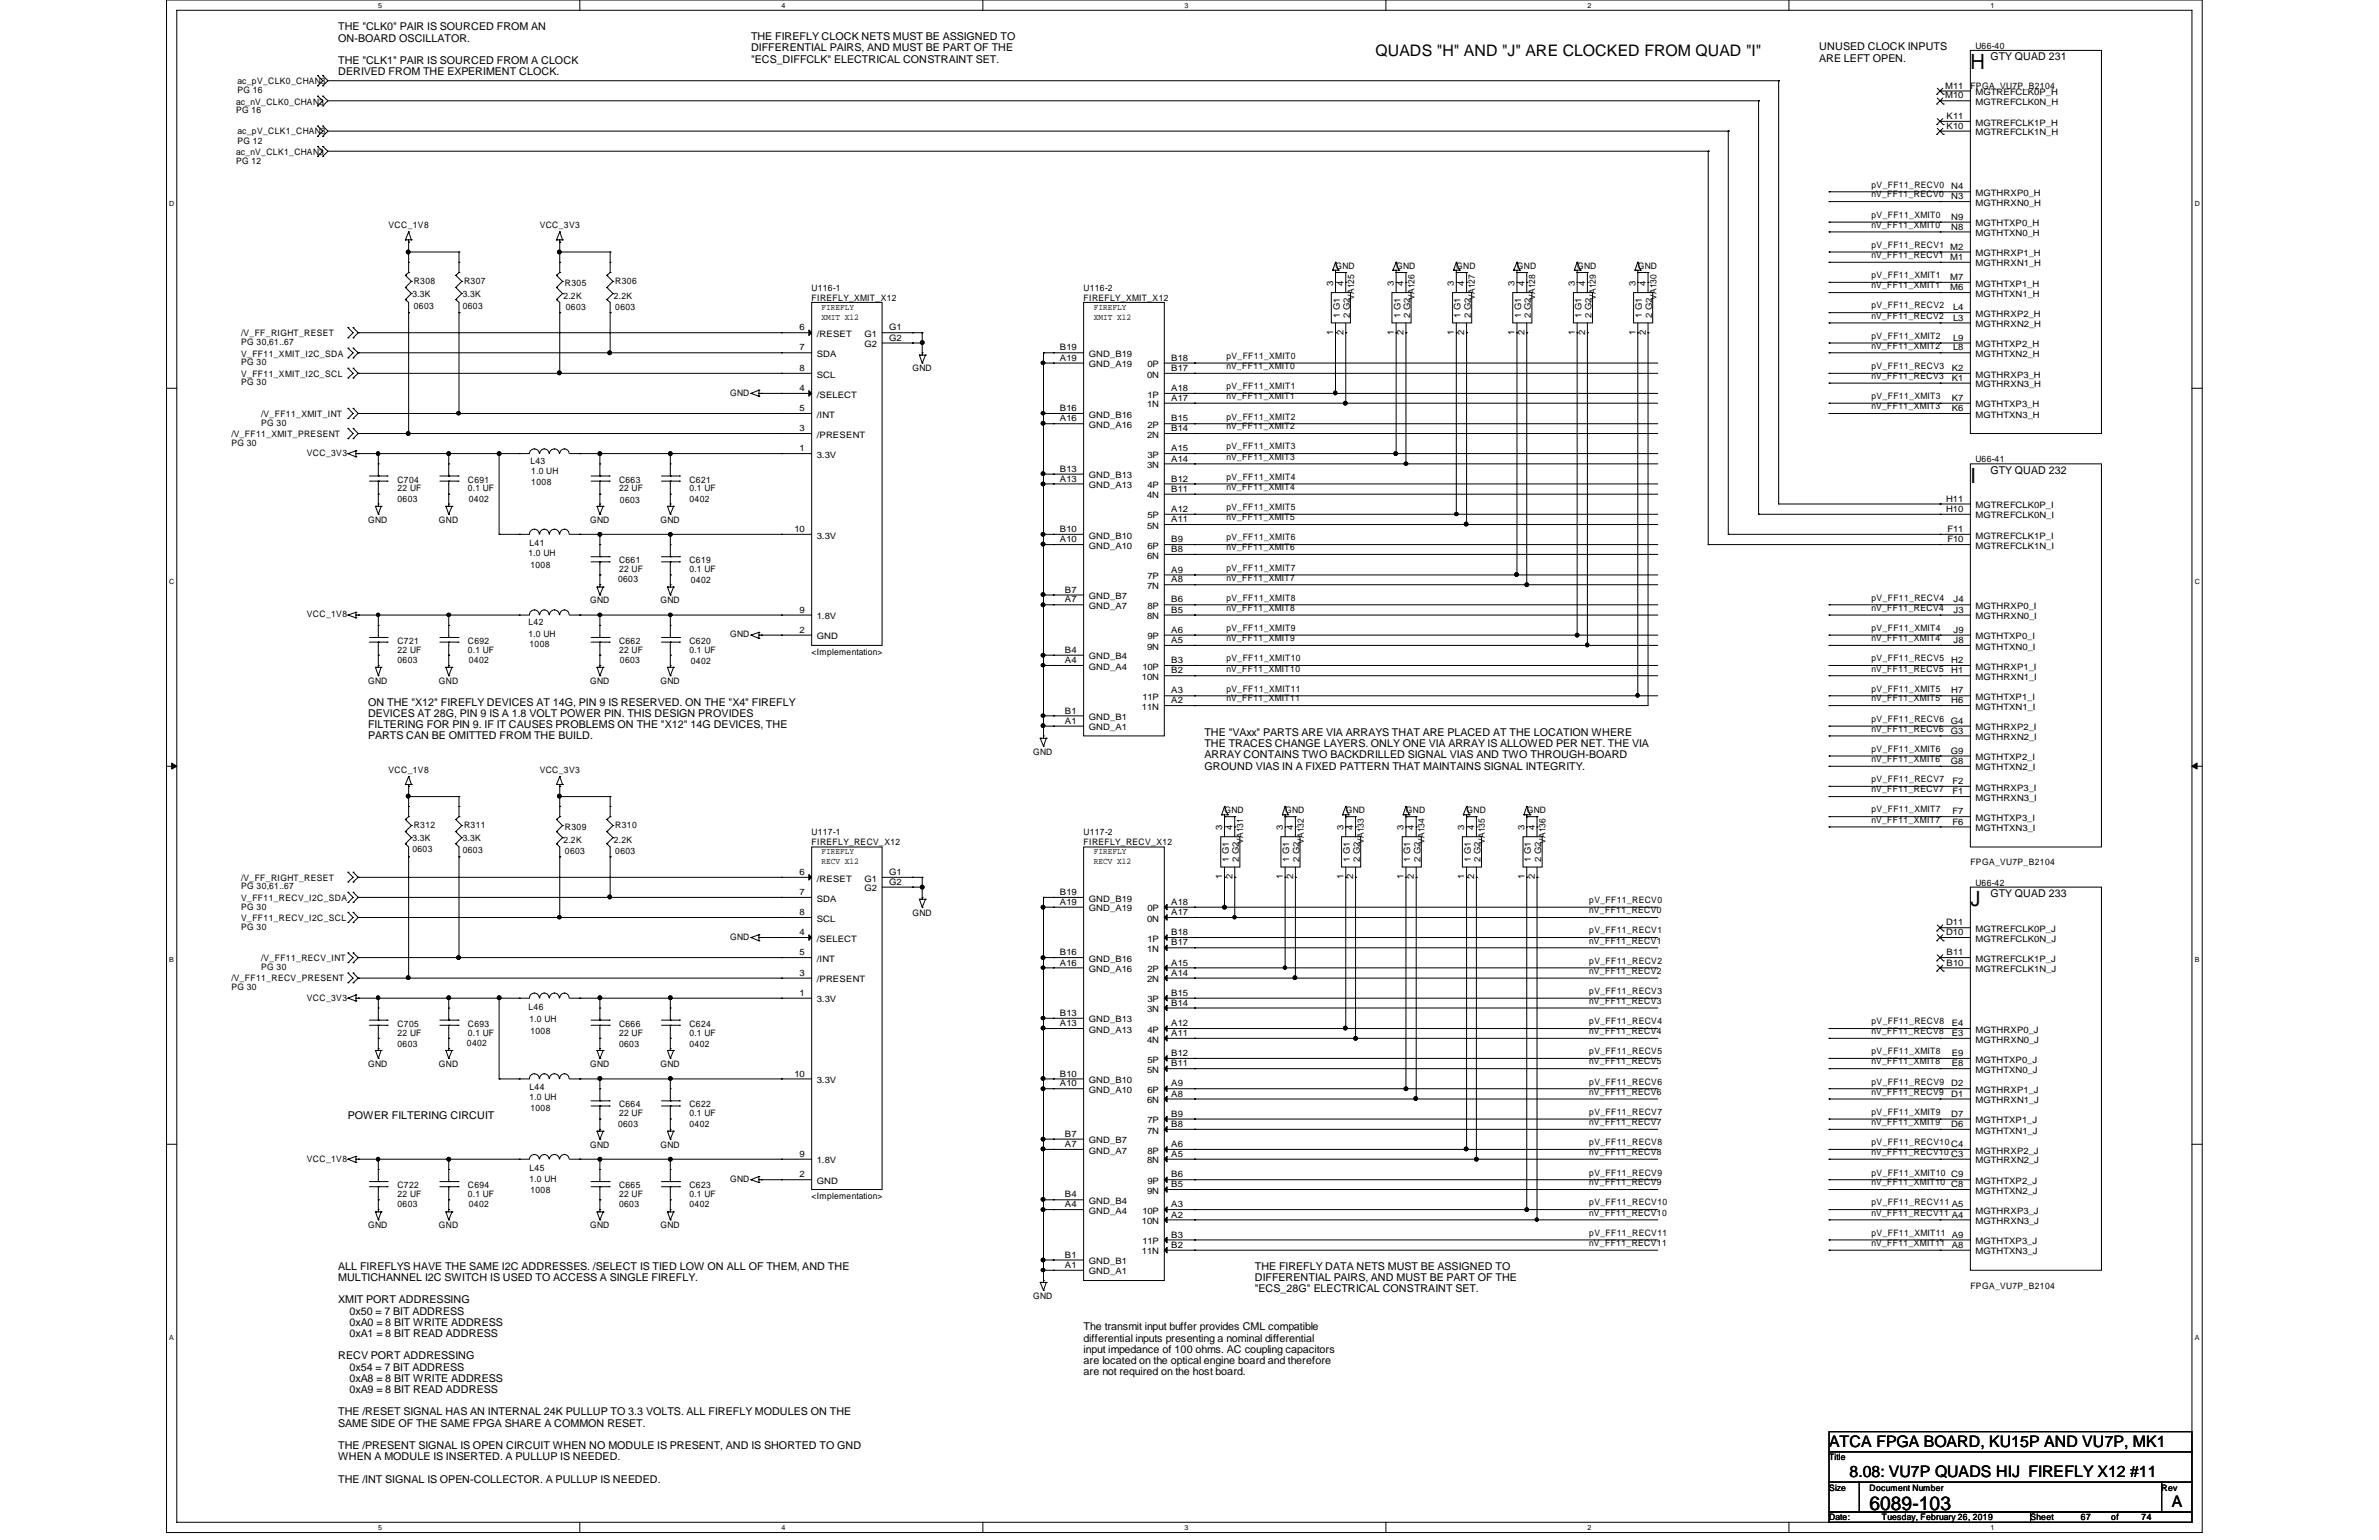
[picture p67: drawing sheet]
<svg xmlns="http://www.w3.org/2000/svg" width="432mm" height="279mm" viewBox="0 0 432 279" stroke-linecap="round" stroke-linejoin="round" font-family="sans-serif">
<defs><g id="words">
<g font-size="3.8">
<text x="357.6" y="12.5">H</text>
<text x="357.6" y="87.5">I</text>
<text x="357.6" y="164.3">J</text>
</g>
<text font-size="3.5" x="339.3" y="273.9">6089-103</text>
<g font-size="2.9">
<text x="249.7" y="10.1">QUADS &quot;H&quot; AND &quot;J&quot; ARE CLOCKED FROM QUAD &quot;I&quot;</text>
<text x="332" y="262.5">ATCA FPGA BOARD, KU15P AND VU7P, MK1</text>
<text x="335.7" y="267.9">8.08: VU7P QUADS HIJ FIREFLY X12 #11</text>
<text x="394.2" y="273.4">A</text>
</g>
<g font-size="1.9">
<text x="61.4" y="5.5">THE &quot;CLK0&quot; PAIR IS SOURCED FROM AN</text>
<text x="61.4" y="7.5">ON-BOARD OSCILLATOR.</text>
<text x="61.4" y="11.6">THE &quot;CLK1&quot; PAIR IS SOURCED FROM A CLOCK</text>
<text x="136.3" y="7.3">THE FIREFLY CLOCK NETS MUST BE ASSIGNED TO</text>
<text x="136.3" y="9.3">DIFFERENTIAL PAIRS, AND MUST BE PART OF THE</text>
<text x="136.3" y="11.3">&quot;ECS_DIFFCLK&quot; ELECTRICAL CONSTRAINT SET.</text>
<text x="330.2" y="9.1">UNUSED CLOCK INPUTS</text>
<text x="330.2" y="11.2">ARE LEFT OPEN.</text>
<text x="361.3" y="10.9">GTY QUAD 231</text>
<text x="61.4" y="13.6">DERIVED FROM THE EXPERIMENT CLOCK.</text>
<text x="361.3" y="85.9">GTY QUAD 232</text>
<text x="66.8" y="128">ON THE &quot;X12&quot; FIREFLY DEVICES AT 14G, PIN 9 IS RESERVED. ON THE &quot;X4&quot; FIREFLY</text>
<text x="66.8" y="130">DEVICES AT 28G, PIN 9 IS A 1.8 VOLT POWER PIN. THIS DESIGN PROVIDES</text>
<text x="66.8" y="132.1">FILTERING FOR PIN 9. IF IT CAUSES PROBLEMS ON THE &quot;X12&quot; 14G DEVICES, THE</text>
<text x="66.8" y="134.1">PARTS CAN BE OMITTED FROM THE BUILD.</text>
<text x="218.6" y="133.5">THE &quot;VAxx&quot; PARTS ARE VIA ARRAYS THAT ARE PLACED AT THE LOCATION WHERE</text>
<text x="218.6" y="135.6">THE TRACES CHANGE LAYERS. ONLY ONE VIA ARRAY IS ALLOWED PER NET. THE VIA</text>
<text x="218.6" y="137.6">ARRAY CONTAINS TWO BACKDRILLED SIGNAL VIAS AND TWO THROUGH-BOARD</text>
<text x="218.6" y="139.6">GROUND VIAS IN A FIXED PATTERN THAT MAINTAINS SIGNAL INTEGRITY.</text>
<text x="361.3" y="162.7">GTY QUAD 233</text>
<text x="63.2" y="202.9">POWER FILTERING CIRCUIT</text>
<text x="61.4" y="230.4">ALL FIREFLYS HAVE THE SAME I2C ADDRESSES. /SELECT IS TIED LOW ON ALL OF THEM, AND THE</text>
<text x="61.4" y="232.4">MULTICHANNEL I2C SWITCH IS USED TO ACCESS A SINGLE FIREFLY.</text>
<text x="227.8" y="230.4">THE FIREFLY DATA NETS MUST BE ASSIGNED TO</text>
<text x="227.8" y="232.4">DIFFERENTIAL PAIRS, AND MUST BE PART OF THE</text>
<text x="61.4" y="236.5">XMIT PORT ADDRESSING</text>
<text x="63.4" y="238.5">0x50 = 7 BIT ADDRESS</text>
<text x="227.8" y="234.4">&quot;ECS_28G&quot; ELECTRICAL CONSTRAINT SET.</text>
<text x="63.4" y="240.5">0xA0 = 8 BIT WRITE ADDRESS</text>
<text x="63.4" y="242.6">0xA1 = 8 BIT READ ADDRESS</text>
<text x="196.7" y="241.4">The transmit input buffer provides CML compatible</text>
<text x="196.7" y="243.4">differential inputs presenting a nominal differential</text>
<text x="196.7" y="245.4">input impedance of 100 ohms. AC coupling capacitors</text>
<text x="61.4" y="246.6">RECV PORT ADDRESSING</text>
<text x="63.4" y="248.7">0x54 = 7 BIT ADDRESS</text>
<text x="63.4" y="250.7">0xA8 = 8 BIT WRITE ADDRESS</text>
<text x="196.7" y="247.5">are located on the optical engine board and therefore</text>
<text x="196.7" y="249.5">are not required on the host board.</text>
<text x="61.4" y="256.8">THE /RESET SIGNAL HAS AN INTERNAL 24K PULLUP TO 3.3 VOLTS. ALL FIREFLY MODULES ON THE</text>
<text x="63.4" y="252.7">0xA9 = 8 BIT READ ADDRESS</text>
<text x="61.4" y="258.8">SAME SIDE OF THE SAME FPGA SHARE A COMMON RESET.</text>
<text x="61.4" y="262.9">THE /PRESENT SIGNAL IS OPEN CIRCUIT WHEN NO MODULE IS PRESENT, AND IS SHORTED TO GND</text>
<text x="61.4" y="264.9">WHEN A MODULE IS INSERTED. A PULLUP IS NEEDED.</text>
<text x="61.4" y="269">THE /INT SIGNAL IS OPEN-COLLECTOR. A PULLUP IS NEEDED.</text>
</g>
<g font-size="1.6">
<text x="358.6" y="8.9">U66-40</text>
<text x="43.1" y="15.2">ac_pV_CLK0_CHAN3</text>
<text x="43.1" y="16.9">PG 16</text>
<text x="353.1" y="16.1">M11</text>
<text x="353.1" y="17.9">M10</text>
<text x="357.6" y="16.2">FPGA_VU7P_B2104</text>
<text x="358.6" y="17.3">MGTREFCLK0P_H</text>
<text x="42.8" y="19">ac_nV_CLK0_CHAN3</text>
<text x="42.8" y="20.6">PG 16</text>
<text x="353.3" y="21.6">K11</text>
<text x="353.3" y="23.4">K10</text>
<text x="358.6" y="19.1">MGTREFCLK0N_H</text>
<text x="358.6" y="22.8">MGTREFCLK1P_H</text>
<text x="42.8" y="28.1">ac_nV_CLK1_CHAN3</text>
<text x="42.8" y="29.7">PG 12</text>
<text x="43.1" y="24.4">ac_pV_CLK1_CHAN3</text>
<text x="43.1" y="26.1">PG 12</text>
<text x="358.6" y="24.6">MGTREFCLK1N_H</text>
<text x="339.7" y="34">pV_FF11_RECV0</text>
<text x="339.7" y="35.8">nV_FF11_RECV0</text>
<text x="354.2" y="34.4">N4</text>
<text x="358.6" y="35.6">MGTHRXP0_H</text>
<text x="70.5" y="41.4">VCC_1V8</text>
<text x="98" y="41.4">VCC_3V3</text>
<text x="339.7" y="39.5">pV_FF11_XMIT0</text>
<text x="339.7" y="41.3">nV_FF11_XMIT0</text>
<text x="354.2" y="36.2">N3</text>
<text x="354.2" y="39.9">N9</text>
<text x="354.2" y="41.7">N8</text>
<text x="358.6" y="37.3">MGTHRXN0_H</text>
<text x="358.6" y="41.1">MGTHTXP0_H</text>
<text x="339.7" y="45">pV_FF11_RECV1 M2</text>
<text x="339.7" y="46.8">nV_FF11_RECV1</text>
<text x="354" y="47.2">M1</text>
<text x="358.6" y="46.5">MGTHRXP1_H</text>
<text x="358.6" y="42.8">MGTHTXN0_H</text>
<text x="74.8" y="53.8">3.3K</text>
<text x="75.1" y="51.5">R308</text>
<text x="84" y="53.8">3.3K</text>
<text x="84.2" y="51.5">R307</text>
<text x="102.5" y="51.8">R305</text>
<text x="111.7" y="51.5">R306</text>
<text x="147.3" y="52.7">U116-1</text>
<text x="196.7" y="52.7">U116-2</text>
<text x="242" y="51.8" transform="rotate(-90 242 51.8)">3</text>
<text x="242.4" y="48.8">GND</text>
<text x="243.8" y="51.8" transform="rotate(-90 243.8 51.8)">4</text>
<text x="253" y="51.8" transform="rotate(-90 253 51.8)">3</text>
<text x="253.4" y="48.8">GND</text>
<text x="254.8" y="51.8" transform="rotate(-90 254.8 51.8)">4</text>
<text x="263.9" y="51.8" transform="rotate(-90 263.9 51.8)">3</text>
<text x="264.3" y="48.8">GND</text>
<text x="265.8" y="51.8" transform="rotate(-90 265.8 51.8)">4</text>
<text x="274.9" y="51.8" transform="rotate(-90 274.9 51.8)">3</text>
<text x="275.3" y="48.8">GND</text>
<text x="276.7" y="51.8" transform="rotate(-90 276.7 51.8)">4</text>
<text x="285.8" y="51.8" transform="rotate(-90 285.8 51.8)">3</text>
<text x="286.3" y="48.8">GND</text>
<text x="287.7" y="51.8" transform="rotate(-90 287.7 51.8)">4</text>
<text x="296.8" y="51.8" transform="rotate(-90 296.8 51.8)">3</text>
<text x="297.3" y="48.8">GND</text>
<text x="298.7" y="51.8" transform="rotate(-90 298.7 51.8)">4</text>
<text x="339.7" y="50.5">pV_FF11_XMIT1</text>
<text x="339.7" y="52.3">nV_FF11_XMIT1</text>
<text x="354" y="50.8">M7</text>
<text x="354" y="52.7">M6</text>
<text x="358.6" y="48.3">MGTHRXN1_H</text>
<text x="358.6" y="52">MGTHTXP1_H</text>
<text x="358.6" y="53.8">MGTHTXN1_H</text>
<text x="75.1" y="56">0603</text>
<text x="84" y="56">0603</text>
<text x="102.3" y="54.2">2.2K</text>
<text x="102.7" y="56.2">0603</text>
<text x="111.4" y="54.2">2.2K</text>
<text x="111.7" y="56.2">0603</text>
<text x="145.1" y="59.9">6</text>
<text x="147.3" y="54.6">FIREFLY_XMIT_X12</text>
<text x="149.1" y="56.2">FIREFLY</text>
<text x="149.1" y="58.1">XMIT X12</text>
<text x="161.4" y="59.9">G1</text>
<text x="196.7" y="54.6">FIREFLY_XMIT_X12</text>
<text x="198.5" y="56.2">FIREFLY</text>
<text x="198.5" y="58.1">XMIT X12</text>
<text x="243.2" y="57.7" transform="rotate(-90 243.2 57.7)">1 G1</text>
<text x="245" y="57.7" transform="rotate(-90 245 57.7)">2 G2</text>
<text x="245.8" y="54.4" transform="rotate(-90 245.8 54.4)">VA125</text>
<text x="254.2" y="57.7" transform="rotate(-90 254.2 57.7)">1 G1</text>
<text x="255.9" y="57.7" transform="rotate(-90 255.9 57.7)">2 G2</text>
<text x="256.7" y="54.4" transform="rotate(-90 256.7 54.4)">VA126</text>
<text x="265.1" y="57.7" transform="rotate(-90 265.1 57.7)">1 G1</text>
<text x="267" y="57.7" transform="rotate(-90 267 57.7)">2 G2</text>
<text x="267.7" y="54.4" transform="rotate(-90 267.7 54.4)">VA127</text>
<text x="276.1" y="57.7" transform="rotate(-90 276.1 57.7)">1 G1</text>
<text x="277.9" y="57.7" transform="rotate(-90 277.9 57.7)">2 G2</text>
<text x="278.6" y="54.4" transform="rotate(-90 278.6 54.4)">VA128</text>
<text x="287" y="57.7" transform="rotate(-90 287 57.7)">1 G1</text>
<text x="288.9" y="57.7" transform="rotate(-90 288.9 57.7)">2 G2</text>
<text x="289.6" y="54.4" transform="rotate(-90 289.6 54.4)">VA129</text>
<text x="298" y="57.7" transform="rotate(-90 298 57.7)">1 G1</text>
<text x="299.9" y="57.7" transform="rotate(-90 299.9 57.7)">2 G2</text>
<text x="300.7" y="54.4" transform="rotate(-90 300.7 54.4)">VA130</text>
<text x="339.7" y="56">pV_FF11_RECV2</text>
<text x="339.7" y="57.8">nV_FF11_RECV2</text>
<text x="354.5" y="56.3">L4</text>
<text x="354.5" y="58.2">L3</text>
<text x="358.6" y="57.5">MGTHRXP2_H</text>
<text x="358.6" y="59.4">MGTHRXN2_H</text>
<text x="43.8" y="61">/V_FF_RIGHT_RESET</text>
<text x="43.8" y="62.7">PG 30,61..67</text>
<text x="43.8" y="64.7">V_FF11_XMIT_I2C_SDA</text>
<text x="145.1" y="63.6">7</text>
<text x="148.3" y="61.1">/RESET</text>
<text x="148.3" y="64.8">SDA</text>
<text x="156.9" y="61.1">G1</text>
<text x="156.9" y="63">G2</text>
<text x="161.4" y="61.8">G2</text>
<text x="192.4" y="63.6">B19</text>
<text x="192.4" y="65.4">A19</text>
<text x="197.6" y="64.8">GND_B19</text>
<text x="212.6" y="65.4">B18</text>
<text x="222.6" y="65.1">pV_FF11_XMIT0</text>
<text x="242" y="60.8" transform="rotate(-90 242 60.8)">1</text>
<text x="243.8" y="60.8" transform="rotate(-90 243.8 60.8)">2</text>
<text x="253" y="60.8" transform="rotate(-90 253 60.8)">1</text>
<text x="254.8" y="60.8" transform="rotate(-90 254.8 60.8)">2</text>
<text x="263.9" y="60.8" transform="rotate(-90 263.9 60.8)">1</text>
<text x="265.8" y="60.8" transform="rotate(-90 265.8 60.8)">2</text>
<text x="274.9" y="60.8" transform="rotate(-90 274.9 60.8)">1</text>
<text x="276.7" y="60.8" transform="rotate(-90 276.7 60.8)">2</text>
<text x="285.8" y="60.8" transform="rotate(-90 285.8 60.8)">1</text>
<text x="287.7" y="60.8" transform="rotate(-90 287.7 60.8)">2</text>
<text x="296.8" y="60.8" transform="rotate(-90 296.8 60.8)">1</text>
<text x="298.7" y="60.8" transform="rotate(-90 298.7 60.8)">2</text>
<text x="339.7" y="61.5">pV_FF11_XMIT2</text>
<text x="339.7" y="63.2">nV_FF11_XMIT2</text>
<text x="354.5" y="61.8">L9</text>
<text x="354.5" y="63.6">L8</text>
<text x="358.6" y="63">MGTHTXP2_H</text>
<text x="358.6" y="64.8">MGTHTXN2_H</text>
<text x="43.8" y="66.3">PG 30</text>
<text x="43.8" y="68.3">V_FF11_XMIT_I2C_SCL</text>
<text x="43.8" y="69.9">PG 30</text>
<text x="132.5" y="71.8">GND</text>
<text x="145.1" y="71">4</text>
<text x="145.1" y="67.3">8</text>
<text x="148.3" y="68.5">SCL</text>
<text x="165.6" y="67.4">GND</text>
<text x="197.6" y="66.6">GND_A19</text>
<text x="208.2" y="68.5">0N</text>
<text x="208.3" y="66.6">0P</text>
<text x="212.6" y="67.3">B17</text>
<text x="212.6" y="71">A18</text>
<text x="222.6" y="67">nV_FF11_XMIT0</text>
<text x="222.6" y="70.6">pV_FF11_XMIT1</text>
<text x="339.7" y="67">pV_FF11_RECV3</text>
<text x="339.7" y="68.7">nV_FF11_RECV3</text>
<text x="354.2" y="67.3">K2</text>
<text x="354.2" y="69.1">K1</text>
<text x="358.6" y="68.5">MGTHRXP3_H</text>
<text x="358.6" y="70.3">MGTHRXN3_H</text>
<text x="47.4" y="75.6">/V_FF11_XMIT_INT</text>
<text x="47.4" y="77.3">PG 30</text>
<text x="145.1" y="74.6">5</text>
<text x="148.3" y="72.1">/SELECT</text>
<text x="148.3" y="75.8">/INT</text>
<text x="192.4" y="74.6">B16</text>
<text x="192.4" y="76.5">A16</text>
<text x="197.6" y="75.8">GND_B16</text>
<text x="197.6" y="77.6">GND_A16</text>
<text x="208.2" y="73.9">1N</text>
<text x="208.3" y="72.1">1P</text>
<text x="208.3" y="77.6">2P</text>
<text x="212.6" y="72.7">A17</text>
<text x="212.6" y="76.5">B15</text>
<text x="222.6" y="72.4">nV_FF11_XMIT1</text>
<text x="222.6" y="76.1">pV_FF11_XMIT2</text>
<text x="222.6" y="77.9">nV_FF11_XMIT2</text>
<text x="339.7" y="72.4">pV_FF11_XMIT3</text>
<text x="339.7" y="74.3">nV_FF11_XMIT3</text>
<text x="354.2" y="72.7">K7</text>
<text x="354.2" y="74.6">K6</text>
<text x="358.6" y="73.9">MGTHTXP3_H</text>
<text x="358.6" y="75.8">MGTHTXN3_H</text>
<text x="42" y="79.2">/V_FF11_XMIT_PRESENT</text>
<text x="42" y="80.9">PG 30</text>
<text x="55.7" y="82.7">VCC_3V3</text>
<text x="145.1" y="81.9">1</text>
<text x="145.1" y="78.2">3</text>
<text x="148.3" y="83.1">3.3V</text>
<text x="148.3" y="79.4">/PRESENT</text>
<text x="208.2" y="79.4">2N</text>
<text x="208.3" y="83.1">3P</text>
<text x="212.6" y="78.2">B14</text>
<text x="212.6" y="83.7">A14</text>
<text x="212.6" y="81.9">A15</text>
<text x="222.6" y="81.5">pV_FF11_XMIT3</text>
<text x="222.6" y="83.4">nV_FF11_XMIT3</text>
<text x="358.6" y="83.8">U66-41</text>
<text x="72.1" y="87.5">C704</text>
<text x="72.1" y="89.2">22 UF</text>
<text x="84.9" y="87.5">C691</text>
<text x="84.9" y="89.2">0.1 UF</text>
<text x="96.3" y="84.2">L43</text>
<text x="96.4" y="86">1.0 UH</text>
<text x="96.4" y="88.1">1008</text>
<text x="112.4" y="87.5">C663</text>
<text x="112.4" y="89.2">22 UF</text>
<text x="125.1" y="87.5">C621</text>
<text x="125.1" y="89.2">0.1 UF</text>
<text x="192.4" y="85.6">B13</text>
<text x="192.4" y="87.4">A13</text>
<text x="197.6" y="86.8">GND_B13</text>
<text x="197.6" y="88.6">GND_A13</text>
<text x="208.2" y="84.9">3N</text>
<text x="208.3" y="88.6">4P</text>
<text x="212.6" y="89.2">B11</text>
<text x="212.6" y="87.4">B12</text>
<text x="222.6" y="87">pV_FF11_XMIT4</text>
<text x="222.6" y="88.9">nV_FF11_XMIT4</text>
<text x="66.8" y="94.8">GND</text>
<text x="72.1" y="91">0603</text>
<text x="79.7" y="94.8">GND</text>
<text x="85.1" y="91">0402</text>
<text x="107.1" y="94.8">GND</text>
<text x="112.5" y="91.2">0603</text>
<text x="119.9" y="94.8">GND</text>
<text x="125.1" y="91">0402</text>
<text x="208.2" y="90.4">4N</text>
<text x="208.2" y="95.9">5N</text>
<text x="208.3" y="94.1">5P</text>
<text x="212.6" y="94.7">A11</text>
<text x="212.6" y="92.9">A12</text>
<text x="222.6" y="92.5">pV_FF11_XMIT5</text>
<text x="222.6" y="94.4">nV_FF11_XMIT5</text>
<text x="353.2" y="92.9">H10</text>
<text x="353.2" y="91">H11</text>
<text x="358.6" y="94.1">MGTREFCLK0N_I</text>
<text x="358.6" y="92.2">MGTREFCLK0P_I</text>
<text x="95.9" y="100.8">1.0 UH</text>
<text x="96.1" y="99.1">L41</text>
<text x="144.2" y="96.5">10</text>
<text x="148.3" y="97.7">3.3V</text>
<text x="192.4" y="96.5">B10</text>
<text x="192.4" y="98.4">A10</text>
<text x="197.6" y="97.7">GND_B10</text>
<text x="197.6" y="99.6">GND_A10</text>
<text x="208.2" y="101.3">6N</text>
<text x="208.3" y="99.6">6P</text>
<text x="212.6" y="100.2">B8</text>
<text x="212.6" y="98.4">B9</text>
<text x="222.6" y="98">pV_FF11_XMIT6</text>
<text x="222.6" y="99.8">nV_FF11_XMIT6</text>
<text x="353.5" y="98.4">F10</text>
<text x="353.5" y="96.5">F11</text>
<text x="358.6" y="99.6">MGTREFCLK1N_I</text>
<text x="358.6" y="97.7">MGTREFCLK1P_I</text>
<text x="96.3" y="103">1008</text>
<text x="112.2" y="105.6">0603</text>
<text x="112.4" y="102.1">C661</text>
<text x="112.4" y="103.8">22 UF</text>
<text x="125.1" y="102.1">C619</text>
<text x="125.1" y="103.8">0.1 UF</text>
<text x="125.4" y="105.8">0402</text>
<text x="193.3" y="107.5">B7</text>
<text x="208.2" y="106.8">7N</text>
<text x="208.3" y="105.1">7P</text>
<text x="212.6" y="105.7">A8</text>
<text x="212.6" y="103.9">A9</text>
<text x="222.6" y="103.5">pV_FF11_XMIT7</text>
<text x="222.6" y="105.3">nV_FF11_XMIT7</text>
<text x="55.7" y="112">VCC_1V8</text>
<text x="95.9" y="113.5">L42</text>
<text x="107.1" y="109.5">GND</text>
<text x="119.9" y="109.5">GND</text>
<text x="145.1" y="111.2">9</text>
<text x="148.3" y="112.4">1.8V</text>
<text x="193.3" y="109.3">A7</text>
<text x="197.6" y="108.7">GND_B7</text>
<text x="197.6" y="110.5">GND_A7</text>
<text x="208.2" y="112.4">8N</text>
<text x="208.3" y="110.5">8P</text>
<text x="212.6" y="111.2">B5</text>
<text x="212.6" y="109.3">B6</text>
<text x="222.6" y="109">pV_FF11_XMIT8</text>
<text x="222.6" y="110.8">nV_FF11_XMIT8</text>
<text x="339.7" y="109">pV_FF11_RECV4</text>
<text x="339.7" y="110.8">nV_FF11_RECV4</text>
<text x="354.6" y="111.2">J3</text>
<text x="354.6" y="109.3">J4</text>
<text x="358.6" y="112.4">MGTHRXN0_I</text>
<text x="358.6" y="110.5">MGTHRXP0_I</text>
<text x="72.1" y="116.8">C721</text>
<text x="72.1" y="118.4">22 UF</text>
<text x="84.9" y="116.8">C692</text>
<text x="84.9" y="118.4">0.1 UF</text>
<text x="95.9" y="115.5">1.0 UH</text>
<text x="96.1" y="117.3">1008</text>
<text x="112.4" y="116.8">C662</text>
<text x="112.4" y="118.4">22 UF</text>
<text x="125.1" y="116.8">C620</text>
<text x="125.1" y="118.4">0.1 UF</text>
<text x="132.5" y="115.7">GND</text>
<text x="145.1" y="114.8">2</text>
<text x="147.3" y="118.8">&lt;Implementation&gt;</text>
<text x="148.3" y="116">GND</text>
<text x="193.3" y="118.4">B4</text>
<text x="197.6" y="119.6">GND_B4</text>
<text x="208.2" y="117.9">9N</text>
<text x="208.3" y="116">9P</text>
<text x="212.6" y="116.7">A5</text>
<text x="212.6" y="114.8">A6</text>
<text x="222.6" y="114.5">pV_FF11_XMIT9</text>
<text x="222.6" y="116.3">nV_FF11_XMIT9</text>
<text x="222.6" y="120">pV_FF11_XMIT10</text>
<text x="339.7" y="114.5">pV_FF11_XMIT4</text>
<text x="339.7" y="116.3">nV_FF11_XMIT4</text>
<text x="339.7" y="120">pV_FF11_RECV5</text>
<text x="354.6" y="116.7">J8</text>
<text x="354.6" y="114.8">J9</text>
<text x="358.6" y="117.9">MGTHTXN0_I</text>
<text x="358.6" y="116">MGTHTXP0_I</text>
<text x="66.8" y="124.1">GND</text>
<text x="72.1" y="120.2">0603</text>
<text x="79.7" y="124.1">GND</text>
<text x="85.1" y="120.2">0402</text>
<text x="107.1" y="124.1">GND</text>
<text x="112.5" y="120.2">0603</text>
<text x="119.9" y="124.1">GND</text>
<text x="125.4" y="120.4">0402</text>
<text x="193.3" y="120.3">A4</text>
<text x="197.6" y="121.5">GND_A4</text>
<text x="207.3" y="123.4">10N</text>
<text x="207.3" y="121.5">10P</text>
<text x="212.6" y="120.3">B3</text>
<text x="212.6" y="122.2">B2</text>
<text x="212.6" y="125.8">A3</text>
<text x="222.6" y="121.8">nV_FF11_XMIT10</text>
<text x="222.6" y="125.5">pV_FF11_XMIT11</text>
<text x="339.7" y="121.8">nV_FF11_RECV5</text>
<text x="339.7" y="125.5">pV_FF11_XMIT5</text>
<text x="354.2" y="122.2">H1</text>
<text x="354.2" y="120.3">H2</text>
<text x="354.2" y="125.8">H7</text>
<text x="358.6" y="123.4">MGTHRXN1_I</text>
<text x="358.6" y="121.5">MGTHRXP1_I</text>
<text x="193.3" y="129.5">B1</text>
<text x="193.3" y="131.3">A1</text>
<text x="197.6" y="130.6">GND_B1</text>
<text x="207.3" y="128.8">11N</text>
<text x="207.3" y="127">11P</text>
<text x="212.6" y="127.6">A2</text>
<text x="222.6" y="127.3">nV_FF11_XMIT11</text>
<text x="339.7" y="127.3">nV_FF11_XMIT5</text>
<text x="339.7" y="131">pV_FF11_RECV6</text>
<text x="354.1" y="131.3">G4</text>
<text x="354.2" y="127.6">H6</text>
<text x="358.6" y="128.8">MGTHTXN1_I</text>
<text x="358.6" y="127">MGTHTXP1_I</text>
<text x="187.5" y="136.9">GND</text>
<text x="197.6" y="132.5">GND_A1</text>
<text x="339.7" y="132.8">nV_FF11_RECV6</text>
<text x="339.7" y="136.4">pV_FF11_XMIT6</text>
<text x="354.1" y="133.1">G3</text>
<text x="354.1" y="136.7">G9</text>
<text x="358.6" y="134.3">MGTHRXN2_I</text>
<text x="358.6" y="132.5">MGTHRXP2_I</text>
<text x="358.6" y="137.9">MGTHTXP2_I</text>
<text x="70.5" y="140.2">VCC_1V8</text>
<text x="98" y="140.2">VCC_3V3</text>
<text x="339.7" y="138.3">nV_FF11_XMIT6</text>
<text x="339.7" y="141.9">pV_FF11_RECV7</text>
<text x="339.7" y="143.8">nV_FF11_RECV7</text>
<text x="354.1" y="138.6">G8</text>
<text x="354.4" y="142.2">F2</text>
<text x="358.6" y="143.4">MGTHRXP3_I</text>
<text x="358.6" y="139.8">MGTHTXN2_I</text>
<text x="222.2" y="147.5">GND</text>
<text x="233.3" y="147.5">GND</text>
<text x="244.3" y="147.5">GND</text>
<text x="255.2" y="147.5">GND</text>
<text x="266.2" y="147.5">GND</text>
<text x="277.1" y="147.5">GND</text>
<text x="339.7" y="147.4">pV_FF11_XMIT7</text>
<text x="339.7" y="149.3">nV_FF11_XMIT7</text>
<text x="354.4" y="144.1">F1</text>
<text x="354.4" y="149.6">F6</text>
<text x="354.4" y="147.7">F7</text>
<text x="358.6" y="145.3">MGTHRXN3_I</text>
<text x="358.6" y="148.9">MGTHTXP3_I</text>
<text x="74.8" y="152.7">3.3K</text>
<text x="74.8" y="154.6">0603</text>
<text x="75.1" y="150.2">R312</text>
<text x="84" y="152.7">3.3K</text>
<text x="84" y="154.8">0603</text>
<text x="84.2" y="150.2">R311</text>
<text x="102.3" y="153">2.2K</text>
<text x="102.5" y="150.6">R309</text>
<text x="102.5" y="155">0603</text>
<text x="111.4" y="153">2.2K</text>
<text x="111.7" y="150.2">R310</text>
<text x="111.7" y="155">0603</text>
<text x="147.3" y="153.3">FIREFLY_RECV_X12</text>
<text x="147.3" y="151.6">U117-1</text>
<text x="149.1" y="155">FIREFLY</text>
<text x="196.7" y="153.3">FIREFLY_RECV_X12</text>
<text x="196.7" y="151.6">U117-2</text>
<text x="198.5" y="155">FIREFLY</text>
<text x="221.8" y="150.5" transform="rotate(-90 221.8 150.5)">3</text>
<text x="223.7" y="150.5" transform="rotate(-90 223.7 150.5)">4</text>
<text x="225.6" y="153.1" transform="rotate(-90 225.6 153.1)">VA131</text>
<text x="232.8" y="150.5" transform="rotate(-90 232.8 150.5)">3</text>
<text x="234.7" y="150.5" transform="rotate(-90 234.7 150.5)">4</text>
<text x="236.6" y="153.1" transform="rotate(-90 236.6 153.1)">VA132</text>
<text x="243.8" y="150.5" transform="rotate(-90 243.8 150.5)">3</text>
<text x="245.6" y="150.5" transform="rotate(-90 245.6 150.5)">4</text>
<text x="247.6" y="153.1" transform="rotate(-90 247.6 153.1)">VA133</text>
<text x="254.8" y="150.5" transform="rotate(-90 254.8 150.5)">3</text>
<text x="256.6" y="150.5" transform="rotate(-90 256.6 150.5)">4</text>
<text x="258.6" y="153.1" transform="rotate(-90 258.6 153.1)">VA134</text>
<text x="265.8" y="150.5" transform="rotate(-90 265.8 150.5)">3</text>
<text x="267.5" y="150.5" transform="rotate(-90 267.5 150.5)">4</text>
<text x="269.5" y="153.1" transform="rotate(-90 269.5 153.1)">VA135</text>
<text x="276.7" y="150.5" transform="rotate(-90 276.7 150.5)">3</text>
<text x="278.6" y="150.5" transform="rotate(-90 278.6 150.5)">4</text>
<text x="280.5" y="153.1" transform="rotate(-90 280.5 153.1)">VA136</text>
<text x="358.6" y="150.8">MGTHTXN3_I</text>
<text x="43.8" y="159.8">/V_FF_RIGHT_RESET</text>
<text x="43.8" y="161.4">PG 30,61..67</text>
<text x="145.1" y="158.8">6</text>
<text x="148.3" y="159.9">/RESET</text>
<text x="149.1" y="156.8">RECV X12</text>
<text x="156.9" y="159.9">G1</text>
<text x="156.9" y="161.7">G2</text>
<text x="161.4" y="158.8">G1</text>
<text x="161.4" y="160.5">G2</text>
<text x="198.5" y="156.8">RECV X12</text>
<text x="221.8" y="159.5" transform="rotate(-90 221.8 159.5)">1</text>
<text x="223" y="156.4" transform="rotate(-90 223 156.4)">1 G1</text>
<text x="223.7" y="159.5" transform="rotate(-90 223.7 159.5)">2</text>
<text x="224.9" y="156.4" transform="rotate(-90 224.9 156.4)">2 G2</text>
<text x="232.8" y="159.5" transform="rotate(-90 232.8 159.5)">1</text>
<text x="234" y="156.4" transform="rotate(-90 234 156.4)">1 G1</text>
<text x="234.7" y="159.5" transform="rotate(-90 234.7 159.5)">2</text>
<text x="235.9" y="156.4" transform="rotate(-90 235.9 156.4)">2 G2</text>
<text x="243.8" y="159.5" transform="rotate(-90 243.8 159.5)">1</text>
<text x="245" y="156.4" transform="rotate(-90 245 156.4)">1 G1</text>
<text x="245.6" y="159.5" transform="rotate(-90 245.6 159.5)">2</text>
<text x="246.8" y="156.4" transform="rotate(-90 246.8 156.4)">2 G2</text>
<text x="254.8" y="159.5" transform="rotate(-90 254.8 159.5)">1</text>
<text x="255.9" y="156.4" transform="rotate(-90 255.9 156.4)">1 G1</text>
<text x="256.6" y="159.5" transform="rotate(-90 256.6 159.5)">2</text>
<text x="257.8" y="156.4" transform="rotate(-90 257.8 156.4)">2 G2</text>
<text x="265.8" y="159.5" transform="rotate(-90 265.8 159.5)">1</text>
<text x="267" y="156.4" transform="rotate(-90 267 156.4)">1 G1</text>
<text x="267.5" y="159.5" transform="rotate(-90 267.5 159.5)">2</text>
<text x="268.7" y="156.4" transform="rotate(-90 268.7 156.4)">2 G2</text>
<text x="276.7" y="159.5" transform="rotate(-90 276.7 159.5)">1</text>
<text x="277.9" y="156.4" transform="rotate(-90 277.9 156.4)">1 G1</text>
<text x="278.6" y="159.5" transform="rotate(-90 278.6 159.5)">2</text>
<text x="279.7" y="156.4" transform="rotate(-90 279.7 156.4)">2 G2</text>
<text x="357.6" y="157">FPGA_VU7P_B2104</text>
<text x="358.6" y="160.7">U66-42</text>
<text x="43.8" y="163.4">V_FF11_RECV_I2C_SDA</text>
<text x="43.8" y="165">PG 30</text>
<text x="43.8" y="167">V_FF11_RECV_I2C_SCL</text>
<text x="145.1" y="162.4">7</text>
<text x="145.1" y="166">8</text>
<text x="148.3" y="163.6">SDA</text>
<text x="148.3" y="167.2">SCL</text>
<text x="165.6" y="166.1">GND</text>
<text x="192.4" y="162.4">B19</text>
<text x="192.4" y="164.2">A19</text>
<text x="197.6" y="163.6">GND_B19</text>
<text x="197.6" y="165.4">GND_A19</text>
<text x="208.2" y="167.2">0N</text>
<text x="208.3" y="165.4">0P</text>
<text x="212.6" y="166">A17</text>
<text x="212.6" y="164.2">A18</text>
<text x="288.5" y="163.8">pV_FF11_RECV0</text>
<text x="288.5" y="165.7">nV_FF11_RECV0</text>
<text x="353.2" y="167.9">D11</text>
<text x="43.8" y="168.7">PG 30</text>
<text x="132.5" y="170.5">GND</text>
<text x="145.1" y="169.7">4</text>
<text x="145.1" y="173.3">5</text>
<text x="148.3" y="170.9">/SELECT</text>
<text x="192.4" y="173.3">B16</text>
<text x="208.2" y="172.7">1N</text>
<text x="208.3" y="170.9">1P</text>
<text x="212.6" y="171.5">B17</text>
<text x="212.6" y="169.7">B18</text>
<text x="288.5" y="169.3">pV_FF11_RECV1</text>
<text x="288.5" y="171.2">nV_FF11_RECV1</text>
<text x="353.2" y="169.7">D10</text>
<text x="353.3" y="173.3">B11</text>
<text x="358.6" y="170.9">MGTREFCLK0N_J</text>
<text x="358.6" y="169.1">MGTREFCLK0P_J</text>
<text x="42" y="178.1">/V_FF11_RECV_PRESENT</text>
<text x="42" y="179.7">PG 30</text>
<text x="47.4" y="174.4">/V_FF11_RECV_INT</text>
<text x="47.4" y="176">PG 30</text>
<text x="145.1" y="177">3</text>
<text x="148.3" y="178.2">/PRESENT</text>
<text x="148.3" y="174.5">/INT</text>
<text x="192.4" y="175.2">A16</text>
<text x="197.6" y="174.5">GND_B16</text>
<text x="197.6" y="176.4">GND_A16</text>
<text x="208.2" y="178.2">2N</text>
<text x="208.3" y="176.4">2P</text>
<text x="212.6" y="177">A14</text>
<text x="212.6" y="175.2">A15</text>
<text x="288.5" y="174.8">pV_FF11_RECV2</text>
<text x="288.5" y="176.7">nV_FF11_RECV2</text>
<text x="353.3" y="175.2">B10</text>
<text x="358.6" y="176.4">MGTREFCLK1N_J</text>
<text x="358.6" y="174.5">MGTREFCLK1P_J</text>
<text x="55.7" y="181.5">VCC_3V3</text>
<text x="95.9" y="183.3">L46</text>
<text x="96.1" y="185.3">1.0 UH</text>
<text x="145.1" y="180.7">1</text>
<text x="148.3" y="181.9">3.3V</text>
<text x="192.4" y="184.3">B13</text>
<text x="197.6" y="185.5">GND_B13</text>
<text x="208.2" y="183.6">3N</text>
<text x="208.3" y="181.9">3P</text>
<text x="212.6" y="182.5">B14</text>
<text x="212.6" y="180.7">B15</text>
<text x="288.5" y="180.3">pV_FF11_RECV3</text>
<text x="288.5" y="182.1">nV_FF11_RECV3</text>
<text x="288.5" y="185.8">pV_FF11_RECV4</text>
<text x="339.7" y="185.8">pV_FF11_RECV8</text>
<text x="72.1" y="186.3">C705</text>
<text x="72.1" y="187.9">22 UF</text>
<text x="72.1" y="189.9">0603</text>
<text x="84.8" y="189.7">0402</text>
<text x="84.9" y="186.3">C693</text>
<text x="84.9" y="187.9">0.1 UF</text>
<text x="96.3" y="187.5">1008</text>
<text x="112.4" y="186.3">C666</text>
<text x="112.4" y="187.9">22 UF</text>
<text x="112.4" y="189.9">0603</text>
<text x="125.1" y="186.3">C624</text>
<text x="125.1" y="187.9">0.1 UF</text>
<text x="125.1" y="189.9">0402</text>
<text x="192.4" y="186.2">A13</text>
<text x="197.6" y="187.4">GND_A13</text>
<text x="208.2" y="189.1">4N</text>
<text x="208.3" y="187.4">4P</text>
<text x="212.6" y="188">A11</text>
<text x="212.6" y="186.2">A12</text>
<text x="212.6" y="191.6">B12</text>
<text x="288.5" y="187.6">nV_FF11_RECV4</text>
<text x="288.5" y="191.3">pV_FF11_RECV5</text>
<text x="339.7" y="187.6">nV_FF11_RECV8</text>
<text x="339.7" y="191.3">pV_FF11_XMIT8</text>
<text x="354.2" y="188">E3</text>
<text x="354.2" y="186.2">E4</text>
<text x="354.2" y="191.6">E9</text>
<text x="358.6" y="189.1">MGTHRXN0_J</text>
<text x="358.6" y="187.4">MGTHRXP0_J</text>
<text x="66.8" y="193.5">GND</text>
<text x="79.7" y="193.5">GND</text>
<text x="96.1" y="197.8">L44</text>
<text x="107.1" y="193.5">GND</text>
<text x="119.9" y="193.5">GND</text>
<text x="144.2" y="195.3">10</text>
<text x="148.3" y="196.5">3.3V</text>
<text x="192.4" y="195.3">B10</text>
<text x="192.4" y="197.1">A10</text>
<text x="197.6" y="196.5">GND_B10</text>
<text x="208.2" y="194.6">5N</text>
<text x="208.3" y="192.8">5P</text>
<text x="212.6" y="193.5">B11</text>
<text x="212.6" y="197.1">A9</text>
<text x="288.5" y="193.1">nV_FF11_RECV5</text>
<text x="288.5" y="196.8">pV_FF11_RECV6</text>
<text x="339.7" y="196.8">pV_FF11_RECV9</text>
<text x="339.7" y="193.1">nV_FF11_XMIT8</text>
<text x="354.2" y="197.1">D2</text>
<text x="354.2" y="193.5">E8</text>
<text x="358.6" y="194.6">MGTHTXN0_J</text>
<text x="358.6" y="192.8">MGTHTXP0_J</text>
<text x="96.1" y="199.6">1.0 UH</text>
<text x="96.3" y="201.6">1008</text>
<text x="112.4" y="200.9">C664</text>
<text x="112.4" y="202.5">22 UF</text>
<text x="125.1" y="200.9">C622</text>
<text x="125.1" y="202.5">0.1 UF</text>
<text x="197.6" y="198.3">GND_A10</text>
<text x="208.2" y="200.2">6N</text>
<text x="208.3" y="198.3">6P</text>
<text x="208.3" y="203.8">7P</text>
<text x="212.6" y="199">A8</text>
<text x="212.6" y="202.6">B9</text>
<text x="288.5" y="198.6">nV_FF11_RECV6</text>
<text x="288.5" y="202.3">pV_FF11_RECV7</text>
<text x="339.7" y="198.6">nV_FF11_RECV9</text>
<text x="339.7" y="202.3">pV_FF11_XMIT9</text>
<text x="354.2" y="199">D1</text>
<text x="354.2" y="202.6">D7</text>
<text x="358.6" y="200.2">MGTHRXN1_J</text>
<text x="358.6" y="198.3">MGTHRXP1_J</text>
<text x="358.6" y="203.8">MGTHTXP1_J</text>
<text x="107.1" y="208.2">GND</text>
<text x="112.2" y="204.4">0603</text>
<text x="119.9" y="208.2">GND</text>
<text x="125.1" y="204.6">0402</text>
<text x="145.1" y="209.9">9</text>
<text x="193.3" y="206.2">B7</text>
<text x="193.3" y="208.1">A7</text>
<text x="197.6" y="207.4">GND_B7</text>
<text x="197.6" y="209.3">GND_A7</text>
<text x="208.2" y="205.7">7N</text>
<text x="208.3" y="209.3">8P</text>
<text x="212.6" y="204.5">B8</text>
<text x="212.6" y="209.9">A5</text>
<text x="212.6" y="208.1">A6</text>
<text x="288.5" y="204.1">nV_FF11_RECV7</text>
<text x="288.5" y="207.8">pV_FF11_RECV8</text>
<text x="288.5" y="209.5">nV_FF11_RECV8</text>
<text x="339.7" y="207.8">pV_FF11_RECV10 C4</text>
<text x="339.7" y="209.5">nV_FF11_RECV10 C3</text>
<text x="339.7" y="204.1">nV_FF11_XMIT9</text>
<text x="354.2" y="204.5">D6</text>
<text x="358.6" y="209.3">MGTHRXP2_J</text>
<text x="358.6" y="205.7">MGTHTXN1_J</text>
<text x="55.7" y="210.7">VCC_1V8</text>
<text x="72.1" y="215.6">C722</text>
<text x="84.9" y="215.6">C694</text>
<text x="96.1" y="212.4">L45</text>
<text x="96.1" y="214.5">1.0 UH</text>
<text x="112.4" y="215.6">C665</text>
<text x="125.1" y="215.6">C623</text>
<text x="132.5" y="214.5">GND</text>
<text x="145.1" y="213.6">2</text>
<text x="148.3" y="214.8">GND</text>
<text x="148.3" y="211.1">1.8V</text>
<text x="208.2" y="211.1">8N</text>
<text x="208.3" y="214.8">9P</text>
<text x="212.6" y="215.4">B5</text>
<text x="212.6" y="213.6">B6</text>
<text x="288.5" y="213.3">pV_FF11_RECV9</text>
<text x="288.5" y="215.1">nV_FF11_RECV9</text>
<text x="339.7" y="213.3">pV_FF11_XMIT10 C9</text>
<text x="339.7" y="215.1">nV_FF11_XMIT10 C8</text>
<text x="358.6" y="211.1">MGTHRXN2_J</text>
<text x="358.6" y="214.8">MGTHTXP2_J</text>
<text x="72.1" y="217.2">22 UF</text>
<text x="72.1" y="219">0603</text>
<text x="84.9" y="217.2">0.1 UF</text>
<text x="85.1" y="219">0402</text>
<text x="96.3" y="216.4">1008</text>
<text x="112.4" y="217.2">22 UF</text>
<text x="112.4" y="219">0603</text>
<text x="125.1" y="217.2">0.1 UF</text>
<text x="125.1" y="219">0402</text>
<text x="147.3" y="217.5">&lt;Implementation&gt;</text>
<text x="193.3" y="217.3">B4</text>
<text x="193.3" y="219">A4</text>
<text x="197.6" y="218.4">GND_B4</text>
<text x="197.6" y="220.2">GND_A4</text>
<text x="207.3" y="220.2">10P</text>
<text x="208.2" y="216.6">9N</text>
<text x="212.6" y="219">A3</text>
<text x="212.6" y="220.9">A2</text>
<text x="288.5" y="218.7">pV_FF11_RECV10</text>
<text x="288.5" y="220.6">nV_FF11_RECV10</text>
<text x="339.7" y="218.7">pV_FF11_RECV11 A5</text>
<text x="339.7" y="220.6">nV_FF11_RECV11 A4</text>
<text x="358.6" y="220.2">MGTHRXP3_J</text>
<text x="358.6" y="216.6">MGTHTXN2_J</text>
<text x="66.8" y="222.8">GND</text>
<text x="79.7" y="222.8">GND</text>
<text x="107.1" y="222.8">GND</text>
<text x="119.9" y="222.8">GND</text>
<text x="207.3" y="222.1">10N</text>
<text x="207.3" y="227.6">11N</text>
<text x="207.3" y="225.7">11P</text>
<text x="212.6" y="224.5">B3</text>
<text x="212.6" y="226.4">B2</text>
<text x="288.5" y="224.2">pV_FF11_RECV11</text>
<text x="288.5" y="226.1">nV_FF11_RECV11</text>
<text x="339.7" y="224.2">pV_FF11_XMIT11 A9</text>
<text x="339.7" y="226.1">nV_FF11_XMIT11</text>
<text x="354.2" y="226.4">A8</text>
<text x="358.6" y="222.1">MGTHRXN3_J</text>
<text x="358.6" y="227.6">MGTHTXN3_J</text>
<text x="358.6" y="225.7">MGTHTXP3_J</text>
<text x="193.3" y="228.2">B1</text>
<text x="193.3" y="230">A1</text>
<text x="197.6" y="229.4">GND_B1</text>
<text x="197.6" y="231.2">GND_A1</text>
<text x="357.6" y="233.8">FPGA_VU7P_B2104</text>
<text x="187.5" y="235.6">GND</text>
<text x="332" y="264.9">Title</text>
<text x="332" y="275.8">Date:</text>
<text x="332" y="270.4">Size</text>
<text x="339.3" y="270.4">Document Number</text>
<text x="341.5" y="275.8">Tuesday, February 26, 2019</text>
<text x="368.6" y="275.8">Sheet</text>
<text x="377.7" y="275.8">67</text>
<text x="383.2" y="275.8">of</text>
<text x="388.7" y="275.8">74</text>
<text x="392.3" y="270.4">Rev</text>
</g>
<g font-size="1.3">
<text x="68.7" y="1.4">5</text>
<text x="141.8" y="1.4">4</text>
<text x="215" y="1.4">3</text>
<text x="288.1" y="1.4">2</text>
<text x="361.3" y="1.4">1</text>
<text x="30.7" y="37.3">D</text>
<text x="398.4" y="37.3">D</text>
<text x="30.7" y="105.9">C</text>
<text x="398.4" y="105.9">C</text>
<text x="30.7" y="174.5">B</text>
<text x="398.4" y="174.5">B</text>
<text x="30.7" y="243.1">A</text>
<text x="398.4" y="243.1">A</text>
<text x="68.7" y="277.6">5</text>
<text x="141.8" y="277.6">4</text>
<text x="215" y="277.6">3</text>
<text x="288.1" y="277.6">2</text>
<text x="361.3" y="277.6">1</text>
</g>
</g></defs>
<path d="M30.2 0h369.5v278h-369.5zM32.1 1.9h365.7v274.3h-365.7z" fill="none" stroke="#000" stroke-width=".18"/>
<g fill="#fff">
<path d="M68.7 .3h.6v1.4h-.6z"/>
<path d="M68.7 276.4h.6v1.5h-.6z"/>
</g>
<path d="M105.2 0v1.9M105.2 276.2v1.8" fill="none" stroke="#000" stroke-width=".18"/>
<g fill="#fff">
<path d="M141.8 .3h.7v1.4h-.7z"/>
<path d="M141.8 276.4h.7v1.5h-.7z"/>
</g>
<path d="M178.4 0v1.9M178.4 276.2v1.8" fill="none" stroke="#000" stroke-width=".18"/>
<g fill="#fff">
<path d="M215 .3h.6v1.4h-.6z"/>
<path d="M215 276.4h.6v1.5h-.6z"/>
</g>
<path d="M251.5 0v1.9M251.5 276.2v1.8" fill="none" stroke="#000" stroke-width=".18"/>
<g fill="#fff">
<path d="M288.1 .3h.7v1.4h-.7z"/>
<path d="M288.1 276.4h.7v1.5h-.7z"/>
</g>
<path d="M324.7 0v1.9M324.7 276.2v1.8" fill="none" stroke="#000" stroke-width=".18"/>
<g fill="#fff">
<path d="M361.3 .3h.6v1.4h-.6z"/>
<path d="M361.3 276.4h.6v1.5h-.6z"/>
<path d="M30.7 36.2h1v1.4h-1z"/>
<path d="M398.4 36.2h.9v1.4h-.9z"/>
<path d="M30.7 104.7h1v1.5h-1z"/>
<path d="M398.4 104.7h.9v1.5h-.9z"/>
</g>
<path d="M30.2 70.4h1.9M397.8 70.4h1.9" fill="none" stroke="#000" stroke-width=".18"/>
<g fill="#fff">
<path d="M30.7 173.3h.9v1.5h-.9z"/>
<path d="M398.4 173.3h.8v1.5h-.8z"/>
</g>
<path d="M30.2 139h1.9M397.8 139h1.9" fill="none" stroke="#000" stroke-width=".18"/>
<path d="M31.2 138.4v1.1l.9-.5zM397.8 139l1 .5v-1.1z" fill="#000" stroke="#000" stroke-width=".18"/>
<g fill="#fff">
<path d="M30.7 241.9h.8v1.4h-.8z"/>
<path d="M398.4 241.9h.7v1.4h-.7z"/>
</g>
<g fill="none" stroke="#000" stroke-width=".18">
<path d="M57.7 15.6h.1M57.7 13.7h.1M57.7 19.2h.1M57.7 17.4h.1M57.7 13.7l.9 .9-.9 1M57.7 17.4l.9 .9-.9 .9M58.6 13.7h.1M58.6 15.6h.1M58.6 17.4h.1M58.6 19.2h.1M58.6 13.7l.9 .9M58.6 17.4l.9 .9"/>
<path d="M59.5 14.6l-.9 1M59.5 18.3l-.9 .9M59.5 18.3h259.7M59.5 14.6h263.3M319.2 18.3h.1M319.2 18.3v75M322.8 14.6h.1M322.8 14.6v76.8h34.8M351.5 17.1h.1M351.5 18.9h.1M351.6 16l1.1 1.1M351.6 17.8l1.1 1.1"/>
<path d="M352.1 16.5h.1M352.1 18.3h.1M352.1 16.5h5.5M352.1 18.3h5.5M352.6 16l-1.1 1.1M352.6 17.8l-1.1 1.1M352.7 17.1h.1M352.7 18.9h.1M357.6 9.1h23.8v69.6h-23.8zM57.7 24.7h.1M57.7 22.9h.1M57.7 28.4h.1"/>
<path d="M57.7 26.6h.1M57.7 22.9l.9 .9-.9 .9M57.7 26.6l.9 .8-.9 1M58.6 22.9h.1M58.6 24.7h.1M58.6 26.6h.1M58.6 28.4h.1M58.6 22.9l.9 .9M58.6 26.6l.9 .8M59.5 23.8l-.9 .9M59.5 27.4l-.9 1M59.5 23.8h254.2"/>
<path d="M59.5 27.4h250.5M310 27.4h.1M310 27.4v71.4M313.7 23.8h.1M313.7 23.8v73.1M332 34.8h.1M332 36.6h.1M332 34.8h25.6M332 36.6h25.6M351.5 22.6h.1M351.5 24.4h.1M351.6 21.5l1.1 1.1"/>
<path d="M351.6 23.3l1.1 1.1M352.1 22h.1M352.1 23.8h.1M352.1 34.8h.1M352.1 36.6h.1M352.1 22h5.5M352.1 23.8h5.5M352.6 21.5l-1.1 1.1M352.6 23.3l-1.1 1.1M352.7 22.6h.1M352.7 24.4h.1M63.2 59.4h.1"/>
<path d="M63.2 59.4l.9 1-.9 .9M64.1 59.4h.1M64.1 59.4l.9 1M73.6 43.5h.1M73.6 43.5h1.1M73.6 54.4h.1M73.6 52.2h.1M73.6 50h.1M73.6 54.4l.6 .5v23.8M73.6 52.2l1.1 1.1M73.6 50l1.1 1.1M74.2 43.9h.1"/>
<path d="M74.2 42.1h.1M74.2 43.5v5.9M74.2 42.1l-.6 1.4M74.2 42.1l.5 1.4M74.2 49.4h.1M74.2 56.7h.1M74.2 47.6h.1M74.2 45.7h.1M74.2 49.4l-.6 .6M74.2 45.7h9.1M74.7 43.5h.1M74.7 53.3h.1"/>
<path d="M74.7 51.1h.1M74.7 53.3l-1.1 1.1M74.7 51.1l-1.1 1.1M82.7 54.4h.1M82.7 52.2h.1M82.7 50h.1M82.7 54.4l.6 .5v20.1M82.7 52.2l1.1 1.1M82.7 50l1.1 1.1M83.3 49.4h.1M83.3 56.7h.1M83.3 47.6h.1"/>
<path d="M83.3 49.4l-.6 .6M83.3 45.7h.1M83.3 45.7v3.7M83.8 53.3h.1M83.8 51.1h.1M83.8 53.3l-1.1 1.1M83.8 51.1l-1.1 1.1M101 54.4h.1M101 52.2h.1M101 50h.1M101 54.4l.6 .5v12.8M101 52.2l1.1 1.1"/>
<path d="M101 50l1.1 1.1M101 43.5h.1M101 43.5h1.1M101.6 56.7h.1M101.6 47.6h.1M101.6 49.4h.1M101.6 49.4l-.6 .6M101.6 43.9h.1M101.6 42.1h.1M101.6 43.5v5.9M101.6 42.1l.5 1.4M101.6 42.1l-.6 1.4"/>
<path d="M101.6 45.7h.1M101.6 45.7h9.1M102.1 53.3h.1M102.1 51.1h.1M102.1 53.3l-1.1 1.1M102.1 51.1l-1.1 1.1M102.1 43.5h.1M110.2 54.4h.1M110.2 52.2h.1M110.2 50h.1M110.2 54.4l.5 .5v9.1M110.2 52.2l1.1 1.1"/>
<path d="M110.2 50l1.1 1.1M110.7 49.4h.1M110.7 56.7h.1M110.7 47.6h.1M110.7 45.7h.1M110.7 49.4l-.5 .6M110.7 45.7v3.7M111.3 53.3h.1M111.3 51.1h.1M111.3 53.3l-1.1 1.1M111.3 51.1l-1.1 1.1M147.3 54.9h12.8v62.2h-12.8z"/>
<path d="M196.7 54.9h14.6v78.6h-14.6zM241.6 53.1h3.5v5.5h-3.5zM241.9 49h.1M241.9 49h1M242.4 49.4h.1M242.4 47.6h.1M242.4 49v4.1M242.4 47.6l.5 1.4M242.4 47.6l-.5 1.4M242.4 51.2h.1M242.4 58.6v12.8M242.4 49.4h1.9"/>
<path d="M242.9 49h.1M244.3 51.2h.1M244.3 58.6v14.6M244.3 49.4h.1M244.3 49.4v3.7M252.6 53.1h3.5v5.5h-3.5zM252.8 49h.1M252.8 49h1.1M253.4 49.4h1.8M253.4 51.2h.1M253.4 58.6v23.7M253.4 49.4h.1"/>
<path d="M253.4 47.6h.1M253.4 49v4.1M253.4 47.6l.5 1.4M253.4 47.6l-.6 1.4M253.9 49h.1M255.2 51.2h.1M255.2 58.6v25.6M255.2 49.4h.1M255.2 49.4v3.7M263.7 53.1h3.4v5.5h-3.4zM263.8 49h.1M263.8 49h1.1"/>
<path d="M264.3 49.4h1.9M264.3 49.4h.1M264.3 47.6h.1M264.3 49v4.1M264.3 47.6l.6 1.4M264.3 47.6l-.5 1.4M264.3 51.2h.1M264.3 58.6v34.7M264.9 49h.1M266.2 51.2h.1M266.2 58.6v36.6M266.2 49.4h.1"/>
<path d="M266.2 49.4v3.7M274.6 53.1h3.4v5.5h-3.4zM274.7 49h.1M274.7 49h1.1M275.3 51.2h.1M275.3 58.6v45.7M275.3 49.4h.1M275.3 47.6h.1M275.3 49v4.1M275.3 47.6l.5 1.4M275.3 47.6l-.6 1.4M275.3 49.4h1.8"/>
<path d="M275.8 49h.1M277.1 51.2h.1M277.1 49.4h.1M277.1 49.4v3.7M277.1 58.6v47.5M285.6 53.1h3.5v5.5h-3.5zM285.8 49h.1M285.8 49h1.1M286.3 49.4h.1M286.3 47.6h.1M286.3 49v4.1M286.3 47.6l.6 1.4"/>
<path d="M286.3 47.6l-.5 1.4M286.3 51.2h.1M286.3 58.6v56.6M286.3 49.4h1.8M286.9 49h.1M288.1 51.2h.1M288.1 58.6v58.5M288.1 49.4h.1M288.1 49.4v3.7M296.5 53.1h3.5v5.5h-3.5zM296.8 49h.1M296.8 49h1"/>
<path d="M297.3 49.4h1.8M297.3 49.4h.1M297.3 47.6h.1M297.3 49v4.1M297.3 47.6l.5 1.4M297.3 47.6l-.5 1.4M297.3 51.2h.1M297.3 58.6v67.6M297.8 49h.1M299.1 51.2h.1M299.1 58.6v69.4h-87.8M299.1 49.4h.1"/>
<path d="M299.1 49.4v3.7M332 56.7h.1M332 58.6h.1M332 45.7h.1M332 47.6h.1M332 51.2h.1M332 53.1h.1M332 40.3h.1M332 42.1h.1M332 45.7h25.6M332 47.6h25.6M332 56.7h25.6"/>
<path d="M332 58.6h25.6M332 40.3h25.6M332 42.1h25.6M332 51.2h25.6M332 53.1h25.6M352.1 45.7h.1M352.1 47.6h.1M352.1 56.7h.1M352.1 58.6h.1M352.1 40.3h.1M352.1 42.1h.1M352.1 51.2h.1"/>
<path d="M352.1 53.1h.1M63.2 61.3h.1M63.2 64.9h.1M63.2 63.2h.1M63.2 68.6h.1M63.2 66.8h.1M63.2 75.9h.1M63.2 74.1h.1M63.2 79.6h.1M63.2 77.7h.1M63.2 63.2l.9 .8-.9 .9M63.2 66.8l.9 .9-.9 .9"/>
<path d="M63.2 74.1l.9 .9-.9 .9M63.2 77.7l.9 1-.9 .9M64.1 61.3h.1M64.1 63.2h.1M64.1 64.9h.1M64.1 66.8h.1M64.1 68.6h.1M64.1 74.1h.1M64.1 75.9h.1M64.1 77.7h.1M64.1 79.6h.1M64.1 63.2l.9 .8"/>
<path d="M64.1 66.8l.9 .9M64.1 74.1l.9 .9M64.1 77.7l.9 1M65 67.7h.1M65 67.7h82.3M65 60.4h.1M65 64h.1M65 64h82.3M65 60.4l-.9 .9M65 64l-.9 .9M65 67.7l-.9 .9M65 75l-.9 .9"/>
<path d="M65 78.7l-.9 .9M65 78.7h.1M65 78.7h82.3M65 75h.1M65 75h82.3M74.2 78.7h.1M83.3 75h.1M101.6 67.7h.1M110.7 64h.1M136.3 71.4h.1M136.3 71.4l1.5 .5M137.8 71.9h.1"/>
<path d="M137.8 70.8h.1M137.8 70.8v1.1M137.8 70.8l-1.5 .6M138.2 71.4h.1M141.8 78.7h.1M141.8 71.4h.1M141.8 75h.1M141.8 60.4h.1M141.8 64h.1M141.8 67.7h.1M147.3 71.4h-9.5M147.3 60.4h-82.3"/>
<path d="M160.1 60.4h7.3M165.6 60.4h.1M165.6 62.2h.1M166.9 64.4h.1M166.9 64.4h1.1M166.9 64.4l.5 1.5M167.4 62.2h-7.3M167.4 64h.1M167.4 65.9h.1M167.4 60.4h.1M167.4 62.2h.1M167.4 60.4v4"/>
<path d="M168 64.4h.1M168 64.4l-.6 1.5M189.4 64h.1M189.4 65.9h.1M189.4 64v69.9M189.4 64h7.3M189.4 65.9h7.3M189.4 75h.1M189.4 76.9h.1M189.4 75h7.3M189.4 76.9h7.3M191.2 64h.1"/>
<path d="M191.2 65.9h.1M191.2 75h.1M191.2 76.9h.1M211.3 71.4h89.6M211.3 65.9h89.6M211.3 76.9h89.6M211.3 67.7h89.6M211.3 73.2h89.6M211.3 78.7h89.6M216.8 65.9h.1M216.8 67.7h.1M216.8 71.4h.1"/>
<path d="M216.8 73.2h.1M216.8 76.9h.1M216.8 78.7h.1M242.4 60.4h.1M242.4 71.4h.1M244.3 60.4h.1M244.3 73.2h.1M253.4 60.4h.1M255.2 60.4h.1M264.3 60.4h.1M266.2 60.4h.1M275.3 60.4h.1"/>
<path d="M277.1 60.4h.1M286.3 60.4h.1M288.1 60.4h.1M297.3 60.4h.1M299.1 60.4h.1M332 67.7h.1M332 69.5h.1M332 73.2h.1M332 75h.1M332 62.2h.1M332 64h.1M332 64h25.6"/>
<path d="M332 75h25.6M332 67.7h25.6M332 73.2h25.6M332 62.2h25.6M332 69.5h25.6M352.1 67.7h.1M352.1 69.5h.1M352.1 62.2h.1M352.1 64h.1M352.1 73.2h.1M352.1 75h.1M63.2 82.3h.1"/>
<path d="M63.2 82.3l1.4 .6M64.6 82.9h.1M64.6 81.8h.1M64.6 81.8v1.1M64.6 82.3h31.5M64.6 81.8l-1.4 .5M65 82.3h.1M67.1 87.3h3.2M67.1 86.4h3.2M68.2 91.9h.1M68.2 91.9h1M68.2 91.9l.5 1.4"/>
<path d="M68.7 86.4h.1M68.7 87.3h.1M68.7 84.2h.1M68.7 89.7h.1M68.7 87.3v4.6M68.7 91.4h.1M68.7 93.3h.1M68.7 82.3h.1M68.7 82.3v4.1M69.2 91.9h.1M69.2 91.9l-.5 1.4M70.3 87.3h.1"/>
<path d="M70.3 86.4h.1M79.8 87.3h3.3M79.8 86.4h3.3M80.9 91.9h.1M80.9 91.9h1.1M80.9 91.9l.5 1.4M81.4 91.4h.1M81.4 93.3h.1M81.4 86.4h.1M81.4 87.3h.1M81.4 84.2h.1M81.4 89.7h.1"/>
<path d="M81.4 87.3v4.6M81.4 82.3h.1M81.4 82.3v4.1M82 91.9h.1M82 91.9l-.6 1.4M83.1 87.3h.1M83.1 86.4h.1M90.6 82.3h.1M90.6 82.3v14.6M90.6 96.9h.1M94.2 96.9h.1M94.2 82.3h.1"/>
<path d="M96.1 82.3a.89 .89 0 0 1 .9-.9 .89 .89 0 0 1 .9 .9M97.9 96.9a.89 .89 0 0 0-.9-.9 .89 .89 0 0 0-.9 .9h-5.5M98 82.3a.85 .85 0 0 1 .8-.9 .85 .85 0 0 1 .9 .9M98 96.9a.85 .85 0 0 1 .8-.9 .85 .85 0 0 1 .9 .9M99.7 82.3a.89 .89 0 0 1 .9-.9 .89 .89 0 0 1 .9 .9M99.7 96.9a.89 .89 0 0 1 .9-.9 .89 .89 0 0 1 .9 .9M101.6 82.3a.85 .85 0 0 1 .8-.9 .85 .85 0 0 1 .9 .9M101.6 96.9a.85 .85 0 0 1 .8-.9 .85 .85 0 0 1 .9 .9M103.4 82.3h43.9M103.4 96.9h43.9M105.2 96.9h.1M105.2 82.3h.1"/>
<path d="M107.3 87.3h3.3M107.3 86.4h3.3M108.4 91.9h.1M108.4 91.9h1.1M108.4 91.9l.5 1.4M108.9 86.4h.1M108.9 87.3h.1M108.9 87.3v4.6M108.9 91.4h.1M108.9 93.3h.1M108.9 98.8h.1M108.9 84.2h.1"/>
<path d="M108.9 89.7h.1M108.9 96.9v4.1M108.9 82.3h.1M108.9 82.3v4.1M108.9 96.9h.1M109.5 91.9h.1M109.5 91.9l-.6 1.4M110.6 87.3h.1M110.6 86.4h.1M120.1 87.3h3.3M120.1 86.4h3.3M121.2 91.9h.1"/>
<path d="M121.2 91.9h1.1M121.2 91.9l.5 1.4M121.7 91.4h.1M121.7 93.3h.1M121.7 98.8h.1M121.7 86.4h.1M121.7 87.3h.1M121.7 84.2h.1M121.7 89.7h.1M121.7 87.3v4.6M121.7 96.9v4.1M121.7 96.9h.1"/>
<path d="M121.7 82.3h.1M121.7 82.3v4.1M122.3 91.9h.1M122.3 91.9l-.6 1.4M123.4 87.3h.1M123.4 86.4h.1M141.8 82.3h.1M141.8 96.9h.1M189.4 98.8h7.3M189.4 96.9h.1M189.4 98.8h.1M189.4 96.9h7.3"/>
<path d="M189.4 87.8h7.3M189.4 87.8h.1M189.4 86h.1M189.4 86h7.3M191.2 86h.1M191.2 87.8h.1M191.2 96.9h.1M191.2 98.8h.1M211.3 82.3h89.6M211.3 87.8h89.6M211.3 98.8h89.6M211.3 84.2h89.6"/>
<path d="M211.3 89.7h89.6M211.3 93.3h89.6M211.3 95.2h89.6M216.8 82.3h.1M216.8 84.2h.1M216.8 87.8h.1M216.8 89.7h.1M216.8 93.3h.1M216.8 95.2h.1M216.8 98.8h.1M253.4 82.3h.1M255.2 84.2h.1"/>
<path d="M264.3 93.3h.1M266.2 95.2h.1M310 98.8h.1M313.7 96.9h.1M319.2 93.3h.1M352.1 93.3h.1M352.1 91.4h.1M352.1 98.8h.1M352.1 96.9h.1M357.6 84.2h23.8v69.5h-23.8zM357.6 96.9h-43.9M357.6 98.8h-47.6"/>
<path d="M357.6 93.3h-38.4M63.2 111.6h.1M63.2 111.6l1.4 .5M64.6 112.1h.1M64.6 111.1h.1M64.6 111.1v1M64.6 111.6h31.5M64.6 111.1l-1.4 .5M65 111.6h.1M67.1 116.5h3.2M67.1 115.7h3.2M68.7 115.7h.1"/>
<path d="M68.7 116.5h.1M68.7 116.5v4.6M68.7 113.5h.1M68.7 118.9h.1M68.7 111.6h.1M68.7 111.6v4.1M70.3 116.5h.1M70.3 115.7h.1M79.8 116.5h3.3M79.8 115.7h3.3M81.4 115.7h.1M81.4 116.5h.1"/>
<path d="M81.4 116.5v4.6M81.4 111.6h.1M81.4 111.6v4.1M81.4 113.5h.1M81.4 118.9h.1M83.1 116.5h.1M83.1 115.7h.1M94.2 111.6h.1M96.1 111.5a.89 .89 0 0 1 .9-.8 .89 .89 0 0 1 .9 .8M98 111.5a.85 .85 0 0 1 .8-.8 .85 .85 0 0 1 .9 .8M99.7 111.5a.89 .89 0 0 1 .9-.8 .89 .89 0 0 1 .9 .8M101.6 111.5a.85 .85 0 0 1 .8-.8 .85 .85 0 0 1 .9 .8"/>
<path d="M103.4 111.6h43.9M105.2 111.6h.1M107.3 101.9h3.3M107.3 101h3.3M107.3 116.5h3.3M107.3 115.7h3.3M108.4 106.5h.1M108.4 106.5h1.1M108.4 106.5l.5 1.5M108.9 111.6h.1M108.9 111.6v4.1M108.9 106.1h.1"/>
<path d="M108.9 108h.1M108.9 101h.1M108.9 101.9h.1M108.9 104.3h.1M108.9 115.7h.1M108.9 116.5h.1M108.9 113.5h.1M108.9 118.9h.1M108.9 101.9v4.6M108.9 116.5v4.6M109.5 106.5h.1M109.5 106.5l-.6 1.5"/>
<path d="M110.6 101.9h.1M110.6 101h.1M110.6 116.5h.1M110.6 115.7h.1M120.1 101.9h3.3M120.1 101h3.3M120.1 116.5h3.3M120.1 115.7h3.3M121.2 106.5h.1M121.2 106.5h1.1M121.2 106.5l.5 1.5M121.7 106.1h.1"/>
<path d="M121.7 108h.1M121.7 101h.1M121.7 101.9h.1M121.7 104.3h.1M121.7 115.7h.1M121.7 116.5h.1M121.7 113.5h.1M121.7 118.9h.1M121.7 111.6h.1M121.7 101.9v4.6M121.7 111.6v4.1M121.7 116.5v4.6"/>
<path d="M122.3 106.5h.1M122.3 106.5l-.6 1.5M123.4 101.9h.1M123.4 101h.1M123.4 116.5h.1M123.4 115.7h.1M136.3 115.2h.1M136.3 115.2l1.5 .6M137.8 115.8h.1M137.8 114.7h.1M137.8 114.7v1.1M137.8 115.2h9.5"/>
<path d="M137.8 114.7l-1.5 .5M138.2 115.2h.1M141.8 115.2h.1M141.8 111.6h.1M189.4 109.7h.1M189.4 109.7h7.3M189.4 108h.1M189.4 118.9h.1M191.2 107.9h.1M191.2 109.7h.1M191.2 118.9h.1M196.7 107.9l-7.3 .1"/>
<path d="M196.7 118.9h-7.3M211.3 111.6h89.6M211.3 115.2h89.6M211.3 109.7h89.6M211.3 100.6h89.6M211.3 104.3h89.6M211.3 106.1h89.6M211.3 117.1h89.6M216.8 100.6h.1M216.8 104.3h.1M216.8 106.1h.1M216.8 109.7h.1"/>
<path d="M216.8 111.6h.1M216.8 115.2h.1M216.8 117.1h.1M275.3 104.3h.1M277.1 106.1h.1M286.3 115.2h.1M288.1 117.1h.1M332 109.7h.1M332 111.6h.1M332 115.2h.1M332 117.1h.1M332 111.6h25.6"/>
<path d="M332 115.2h25.6M332 109.7h25.6M332 117.1h25.6M352.1 111.6h.1M352.1 109.7h.1M352.1 117.1h.1M352.1 115.2h.1M68.2 121.1h.1M68.2 121.1h1M68.2 121.1l.5 1.5M68.7 120.7h.1M68.7 122.6h.1"/>
<path d="M69.2 121.1h.1M69.2 121.1l-.5 1.5M80.9 121.1h.1M80.9 121.1h1.1M80.9 121.1l.5 1.5M81.4 120.7h.1M81.4 122.6h.1M82 121.1h.1M82 121.1l-.6 1.5M108.4 121.1h.1M108.4 121.1h1.1M108.4 121.1l.5 1.5"/>
<path d="M108.9 120.7h.1M108.9 122.6h.1M109.5 121.1h.1M109.5 121.1l-.6 1.5M121.2 121.1h.1M121.2 121.1h1.1M121.2 121.1l.5 1.5M121.7 120.7h.1M121.7 122.6h.1M122.3 121.1h.1M122.3 121.1l-.6 1.5M188.8 133.9h.1"/>
<path d="M188.8 133.9h1.1M188.8 133.9l.6 1.5M189.4 131.7h.1M189.4 120.7h7.3M189.4 129.9h7.3M189.4 120.7h.1M189.4 129.9h.1M189.4 133.5h.1M189.4 135.4h.1M189.9 133.9h.1M189.9 133.9l-.5 1.5M191.2 120.7h.1"/>
<path d="M191.2 129.9h.1M191.2 131.7h.1M196.7 131.7h-7.3M211.3 120.7h89.6M211.3 122.6h89.6M211.3 126.2h89.6M216.8 120.7h.1M216.8 122.6h.1M216.8 126.2h.1M216.8 128h.1M297.3 126.2h.1M332 120.7h.1"/>
<path d="M332 122.6h.1M332 126.2h.1M332 128h.1M332 131.7h.1M332 133.5h.1M332 137.2h.1M332 139h.1M332 120.7h25.6M332 131.7h25.6M332 122.6h25.6M332 126.2h25.6M332 128h25.6"/>
<path d="M332 133.5h25.6M332 139h25.6M332 137.2h25.6M352.1 122.6h.1M352.1 133.5h.1M352.1 120.7h.1M352.1 131.7h.1M352.1 128h.1M352.1 139h.1M352.1 126.2h.1M352.1 137.2h.1M63.2 158.2h.1"/>
<path d="M63.2 158.2l.9 1-.9 .8M64.1 158.2h.1M64.1 158.2l.9 1M65 159.2l-.9 .8M65 159.2h.1M65 159.2h82.3M73.6 142.3h.1M73.6 142.3h1.1M73.6 153.1h.1M73.6 150.9h.1M73.6 148.7h.1M73.6 153.1l.6 .6v23.8"/>
<path d="M73.6 150.9l1.1 1.1M73.6 148.7l1.1 1.1M74.2 144.5h.1M74.2 144.5h9.1M74.2 142.7h.1M74.2 140.9h.1M74.2 142.3v5.9M74.2 140.9l-.6 1.4M74.2 140.9l.5 1.4M74.2 148.2h.1M74.2 148.2l-.6 .5M74.2 155.4h.1"/>
<path d="M74.2 146.3h.1M74.7 142.3h.1M74.7 152h.1M74.7 149.8h.1M74.7 152l-1.1 1.1M74.7 149.8l-1.1 1.1M82.7 153.1h.1M82.7 150.9h.1M82.7 148.7h.1M82.7 153.1l.6 .6v20M82.7 150.9l1.1 1.1M82.7 148.7l1.1 1.1"/>
<path d="M83.3 148.2h.1M83.3 155.4h.1M83.3 146.3h.1M83.3 148.2l-.6 .5M83.3 144.5h.1M83.3 144.5v3.7M83.8 152h.1M83.8 149.8h.1M83.8 152l-1.1 1.1M83.8 149.8l-1.1 1.1M101 153.1h.1M101 150.9h.1"/>
<path d="M101 148.7h.1M101 153.1l.6 .6v12.8M101 150.9l1.1 1.1M101 148.7l1.1 1.1M101 142.3h.1M101 142.3h1.1M101.6 148.2h.1M101.6 148.2l-.6 .5M101.6 155.4h.1M101.6 146.3h.1M101.6 142.7h.1M101.6 140.9h.1"/>
<path d="M101.6 142.3v5.9M101.6 140.9l.5 1.4M101.6 140.9l-.6 1.4M101.6 144.5h.1M101.6 144.5h9.1M102.1 152h.1M102.1 149.8h.1M102.1 152l-1.1 1.1M102.1 149.8l-1.1 1.1M102.1 142.3h.1M110.2 153.1h.1M110.2 150.9h.1"/>
<path d="M110.2 148.7h.1M110.2 153.1l.5 .6v9.1M110.2 150.9l1.1 1.1M110.2 148.7l1.1 1.1M110.7 148.2h.1M110.7 148.2l-.5 .5M110.7 155.4h.1M110.7 146.3h.1M110.7 144.5h.1M110.7 144.5v3.7M111.3 152h.1M111.3 149.8h.1"/>
<path d="M111.3 152l-1.1 1.1M111.3 149.8l-1.1 1.1M141.8 159.2h.1M147.3 153.7h12.8v62.1h-12.8zM165.6 159.2h.1M167.4 159.2h.1M167.4 159.2v4M167.4 159.2h-7.3M196.7 153.7h14.6v78.6h-14.6zM221.6 151.8h3.4v5.5h-3.4zM221.7 147.8h.1M221.7 147.8h1.1"/>
<path d="M222.2 148.2h.1M222.2 146.3h.1M222.2 147.8v4M222.2 146.3l.6 1.5M222.2 146.3l-.5 1.5M222.2 159.2h.1M222.2 150h.1M222.2 157.3l.1 7.3M222.3 148.2h1.8M222.8 147.8h.1M224.1 159.2h.1M224.1 150h.1"/>
<path d="M224.1 148.2h.1M224.1 148.2v3.6M224.1 157.3v9.2M232.5 151.8h3.5v5.5h-3.5zM232.7 147.8h.1M232.7 147.8h1.1M233.3 148.2h.1M233.3 146.3h.1M233.3 147.8v4M233.3 146.3l.5 1.5M233.3 146.3l-.6 1.5M233.3 159.2h.1"/>
<path d="M233.3 150h.1M233.3 157.3v18.3M233.3 148.2h1.8M233.8 147.8h.1M235.1 159.2h.1M235.1 150h.1M235.1 157.3v20.2M235.1 148.2h.1M235.1 148.2v3.6M243.5 151.8h3.5v5.5h-3.5zM243.7 147.8h.1M243.7 147.8h1.1"/>
<path d="M244.3 148.2h.1M244.3 146.3h.1M244.3 147.8v4M244.3 146.3l.5 1.5M244.3 146.3l-.6 1.5M244.3 159.2h.1M244.3 150h.1M244.3 157.3v29.3M244.3 148.2h1.7M244.8 147.8h.1M246 159.2h.1M246 150h.1"/>
<path d="M246 157.3v31.1M246 148.2h.1M246 148.2v3.6M254.5 151.8h3.5v5.5h-3.5zM254.7 147.8h.1M254.7 147.8h1.1M255.2 148.2h.1M255.2 146.3h.1M255.2 147.8v4M255.2 146.3l.6 1.5M255.2 146.3l-.5 1.5M255.2 159.2h.1"/>
<path d="M255.2 150h.1M255.2 157.3v40.2M255.2 148.2h1.8M255.8 147.8h.1M257 159.2h.1M257 150h.1M257 157.3v42.1M257 148.2h.1M257 148.2v3.6M265.4 151.8h3.5v5.5h-3.5zM265.6 147.8h.1M265.6 147.8h1.1"/>
<path d="M266.2 159.2h.1M266.2 150h.1M266.2 157.3v51.2M266.2 148.2h.1M266.2 146.3h.1M266.2 147.8v4M266.2 146.3l.5 1.5M266.2 146.3l-.6 1.5M266.2 148.2h1.8M266.7 147.8h.1M268 159.2h.1M268 150h.1"/>
<path d="M268 157.3v53M268 148.2h.1M268 148.2v3.6M276.4 151.8h3.5v5.5h-3.5zM276.6 147.8h.1M276.6 147.8h1.1M277.1 148.2h.1M277.1 146.3h.1M277.1 147.8v4M277.1 146.3l.6 1.5M277.1 146.3l-.5 1.5M277.1 159.2h.1"/>
<path d="M277.1 150h.1M277.1 157.3v62.2M277.1 148.2h1.9M277.7 147.8h.1M279 159.2h.1M279 150h.1M279 157.3v64M279 148.2h.1M279 148.2v3.6M332 142.7h.1M332 144.5h.1M332 148.2h.1"/>
<path d="M332 150h.1M332 144.5h25.6M332 142.7h25.6M332 150h25.6M332 148.2h25.6M352.1 144.5h.1M352.1 142.7h.1M352.1 150h.1M352.1 148.2h.1M63.2 160h.1M63.2 163.7h.1M63.2 161.9h.1"/>
<path d="M63.2 167.4h.1M63.2 165.5h.1M63.2 174.7h.1M63.2 172.9h.1M63.2 178.3h.1M63.2 176.5h.1M63.2 161.9l.9 .9-.9 .9M63.2 165.5l.9 1-.9 .9M63.2 172.9l.9 .8-.9 1M63.2 176.5l.9 1-.9 .8M64.1 160h.1M64.1 161.9h.1"/>
<path d="M64.1 163.7h.1M64.1 165.5h.1M64.1 167.4h.1M64.1 172.9h.1M64.1 174.7h.1M64.1 176.5h.1M64.1 178.3h.1M64.1 161.9l.9 .9M64.1 165.5l.9 1M64.1 172.9l.9 .8M64.1 176.5l.9 1M65 162.8l-.9 .9"/>
<path d="M65 166.5l-.9 .9M65 173.7l-.9 1M65 177.5l-.9 .8M65 166.5h.1M65 166.5h82.3M65 173.7h.1M65 173.7h82.3M65 177.5h.1M65 177.5h82.3M65 162.8h.1M65 162.8h82.3M74.2 177.5h.1"/>
<path d="M83.3 173.7h.1M101.6 166.5h.1M110.7 162.8h.1M136.3 170.1h.1M136.3 170.1l1.5 .6M137.8 170.7h.1M137.8 169.6h.1M137.8 169.6v1.1M137.8 170.1h9.5M137.8 169.6l-1.5 .5M138.2 170.1h.1M141.8 177.5h.1"/>
<path d="M141.8 170.1h.1M141.8 173.7h.1M141.8 162.8h.1M141.8 166.5h.1M160.1 161h7.3M165.6 161h.1M166.9 163.2h.1M166.9 163.2h1.1M166.9 163.2l.5 1.4M167.4 162.8h.1M167.4 164.6h.1M167.4 161h.1"/>
<path d="M168 163.2h.1M168 163.2l-.6 1.4M189.4 173.7h.1M189.4 164.6h.1M189.4 175.6h.1M189.4 175.6h7.3M189.4 173.7h7.3M189.4 162.8h7.3M189.4 164.6h7.3M189.4 162.8h.1M189.4 162.8v69.9M191.2 162.8h.1"/>
<path d="M191.2 164.6h.1M191.2 173.7h.1M191.2 175.6h.1M211.3 170.1h89.6M211.3 175.6h89.6M211.3 166.5h89.6M211.3 172h89.6M211.3 177.5h89.6M216.8 164.6h.1M216.8 166.5h.1M216.8 170.1h.1M216.8 172h.1"/>
<path d="M216.8 175.6h.1M216.8 177.5h.1M222.3 164.6h.1M224.1 166.5h.1M233.3 175.6h.1M235.1 177.5h.1M300.9 164.6h-89.6M351.5 170.7h.1M351.5 168.9h.1M351.5 176.2h.1M351.5 174.3h.1M351.6 169.6l1.1 1.1"/>
<path d="M351.6 167.8l1.1 1.1M351.6 175.1l1.1 1.1M351.6 173.2l1.1 1.1M352.1 170.1h.1M352.1 168.3h.1M352.1 175.6h.1M352.1 173.7h.1M352.1 170.1h5.5M352.1 168.3h5.5M352.1 175.6h5.5M352.1 173.7h5.5M352.6 169.6l-1.1 1.1"/>
<path d="M352.6 167.8l-1.1 1.1M352.6 175.1l-1.1 1.1M352.6 173.2l-1.1 1.1M352.7 170.7h.1M352.7 168.9h.1M352.7 176.2h.1M352.7 174.3h.1M357.6 161h23.8v69.5h-23.8zM63.2 181.1h.1M63.2 181.1l1.4 .5M64.6 181.6h.1M64.6 180.5h.1"/>
<path d="M64.6 180.5v1.1M64.6 180.5l-1.4 .6M65 181.1h.1M67.1 186h3.2M67.1 185.1h3.2M68.2 190.6h.1M68.2 190.6h1M68.2 190.6l.5 1.4M68.7 185.1h.1M68.7 186h.1M68.7 182.9h.1M68.7 188.4h.1"/>
<path d="M68.7 186v4.6M68.7 190.2h.1M68.7 192h.1M68.7 181.1h.1M68.7 181.1v4M69.2 190.6h.1M69.2 190.6l-.5 1.4M70.3 186h.1M70.3 185.1h.1M79.8 186h3.3M79.8 185.1h3.3M80.9 190.6h.1"/>
<path d="M80.9 190.6h1.1M80.9 190.6l.5 1.4M81.4 190.2h.1M81.4 192h.1M81.4 185.1h.1M81.4 186h.1M81.4 182.9h.1M81.4 188.4h.1M81.4 186v4.6M81.4 181.1h.1M81.4 181.1v4M82 190.6h.1"/>
<path d="M82 190.6l-.6 1.4M83.1 186h.1M83.1 185.1h.1M90.6 195.7h.1M90.6 195.7h5.5M90.6 181.1h.1M90.6 181.1v14.6M94.2 181.1h.1M94.2 195.7h.1M96.1 181.1h-31.5M96.1 181.1a.89 .89 0 0 1 .9-.9 .89 .89 0 0 1 .9 .9M96.1 195.7a.89 .89 0 0 1 .9-.9 .89 .89 0 0 1 .9 .9"/>
<path d="M98 181.1a.85 .85 0 0 1 .8-.9 .85 .85 0 0 1 .9 .9M98 195.7a.85 .85 0 0 1 .8-.9 .85 .85 0 0 1 .9 .9M99.7 181.1a.89 .89 0 0 1 .9-.9 .89 .89 0 0 1 .9 .9M99.7 195.7a.89 .89 0 0 1 .9-.9 .89 .89 0 0 1 .9 .9M101.6 181.1a.85 .85 0 0 1 .8-.9 .85 .85 0 0 1 .9 .9M101.6 195.7a.85 .85 0 0 1 .8-.9 .85 .85 0 0 1 .9 .9M103.4 181.1h43.9M103.4 195.7h43.9M105.2 181.1h.1M105.2 195.7h.1M107.3 199.7h3.3M107.3 186h3.3"/>
<path d="M107.3 185.1h3.3M108.4 190.6h.1M108.4 190.6h1.1M108.4 190.6l.5 1.4M108.9 199.7h.1M108.9 190.2h.1M108.9 192h.1M108.9 197.5h.1M108.9 185.1h.1M108.9 186h.1M108.9 182.9h.1M108.9 188.4h.1"/>
<path d="M108.9 186v4.6M108.9 195.7h.1M108.9 195.7v4M108.9 181.1h.1M108.9 181.1v4M109.5 190.6h.1M109.5 190.6l-.6 1.4M110.6 199.7h.1M110.6 186h.1M110.6 185.1h.1M120.1 186h3.3M120.1 185.1h3.3"/>
<path d="M120.1 199.7h3.3M121.2 190.6h.1M121.2 190.6h1.1M121.2 190.6l.5 1.4M121.7 190.2h.1M121.7 192h.1M121.7 199.7h.1M121.7 197.5h.1M121.7 185.1h.1M121.7 186h.1M121.7 182.9h.1M121.7 188.4h.1"/>
<path d="M121.7 186v4.6M121.7 195.7h.1M121.7 195.7v4M121.7 181.1h.1M121.7 181.1v4M122.3 190.6h.1M122.3 190.6l-.6 1.4M123.4 199.7h.1M123.4 186h.1M123.4 185.1h.1M141.8 181.1h.1M141.8 195.7h.1"/>
<path d="M189.4 195.7h.1M189.4 186.6h.1M189.4 186.6h7.3M189.4 184.7h7.3M189.4 197.5h.1M189.4 197.5h7.3M189.4 195.7h7.3M189.4 184.7h.1M191.2 184.7h.1M191.2 186.6h.1M191.2 195.7h.1M191.2 197.5h.1"/>
<path d="M211.3 181.1h89.6M211.3 199.4h89.6M211.3 186.6h89.6M211.3 197.5h89.6M211.3 193.9h89.6M211.3 192h89.6M211.3 182.9h89.6M216.8 181.1h.1M216.8 182.9h.1M216.8 186.6h.1M216.8 188.4h.1M216.8 192h.1"/>
<path d="M216.8 193.9h.1M216.8 197.5h.1M216.8 199.4h.1M244.3 186.6h.1M246 188.4h.1M255.2 197.5h.1M257 199.4h.1M300.9 188.4h-89.6M332 197.5h.1M332 199.4h.1M332 186.6h.1M332 188.4h.1"/>
<path d="M332 192h.1M332 193.9h.1M332 188.4h25.6M332 199.4h25.6M332 186.6h25.6M332 197.5h25.6M332 193.9h25.6M332 192h25.6M352.1 188.4h.1M352.1 199.4h.1M352.1 186.6h.1M352.1 197.5h.1"/>
<path d="M352.1 193.9h.1M352.1 192h.1M30.2 207.6h1.9M63.2 210.3h.1M63.2 210.3l1.4 .6M64.6 210.9h.1M64.6 209.8h.1M64.6 209.8v1.1M64.6 210.3h31.5M64.6 209.8l-1.4 .5M65 210.3h.1M67.1 215.3h3.2"/>
<path d="M67.1 214.4h3.2M68.2 219.9h.1M68.2 219.9h1M68.2 219.9l.5 1.4M68.7 214.4h.1M68.7 215.3h.1M68.7 212.2h.1M68.7 217.7h.1M68.7 215.3v4.6M68.7 219.5h.1M68.7 210.3h.1M68.7 210.3v4.1"/>
<path d="M69.2 219.9h.1M69.2 219.9l-.5 1.4M70.3 215.3h.1M70.3 214.4h.1M79.8 215.3h3.3M79.8 214.4h3.3M80.9 219.9h.1M80.9 219.9h1.1M80.9 219.9l.5 1.4M81.4 219.5h.1M81.4 214.4h.1M81.4 215.3h.1"/>
<path d="M81.4 215.3v4.6M81.4 212.2h.1M81.4 217.7h.1M81.4 210.3h.1M81.4 210.3v4.1M82 219.9h.1M82 219.9l-.6 1.4M83.1 215.3h.1M83.1 214.4h.1M94.2 210.3h.1M96.1 210.3a.89 .89 0 0 1 .9-.8 .89 .89 0 0 1 .9 .8M98 210.3a.85 .85 0 0 1 .8-.8 .85 .85 0 0 1 .9 .8"/>
<path d="M99.7 210.3a.89 .89 0 0 1 .9-.8 .89 .89 0 0 1 .9 .8M101.6 210.3a.85 .85 0 0 1 .8-.8 .85 .85 0 0 1 .9 .8M103.4 210.3h43.9M105.2 210.3h.1M107.3 200.7h3.3M107.3 215.3h3.3M107.3 214.4h3.3M108.4 205.2h.1M108.4 219.9h.1M108.4 205.2h1.1M108.4 205.2l.5 1.5M108.4 219.9h1.1"/>
<path d="M108.4 219.9l.5 1.4M108.9 200.7h.1M108.9 200.7v4.5M108.9 204.9h.1M108.9 206.7h.1M108.9 219.5h.1M108.9 203h.1M108.9 214.4h.1M108.9 215.3h.1M108.9 212.2h.1M108.9 217.7h.1M108.9 215.3v4.6"/>
<path d="M108.9 210.3h.1M108.9 210.3v4.1M109.5 205.2h.1M109.5 219.9h.1M109.5 205.2l-.6 1.5M109.5 219.9l-.6 1.4M110.6 200.7h.1M110.6 215.3h.1M110.6 214.4h.1M120.1 200.7h3.3M120.1 215.3h3.3M120.1 214.4h3.3"/>
<path d="M121.2 205.2h.1M121.2 219.9h.1M121.2 205.2h1.1M121.2 205.2l.5 1.5M121.2 219.9h1.1M121.2 219.9l.5 1.4M121.7 204.9h.1M121.7 206.7h.1M121.7 219.5h.1M121.7 212.2h.1M121.7 217.7h.1M121.7 200.7h.1"/>
<path d="M121.7 203h.1M121.7 200.7v4.5M121.7 214.4h.1M121.7 215.3h.1M121.7 215.3v4.6M121.7 210.3h.1M121.7 210.3v4.1M122.3 205.2h.1M122.3 219.9h.1M122.3 205.2l-.6 1.5M122.3 219.9l-.6 1.4M123.4 200.7h.1"/>
<path d="M123.4 215.3h.1M123.4 214.4h.1M136.3 214h.1M136.3 214l1.5 .5M137.8 214.5h.1M137.8 213.4h.1M137.8 213.4v1.1M137.8 214h9.5M137.8 213.4l-1.5 .6M138.2 214h.1M141.8 214h.1M141.8 210.3h.1"/>
<path d="M189.4 208.5h.1M189.4 217.7h.1M189.4 219.5h.1M189.4 219.5h7.3M189.4 206.7h7.3M189.4 206.7h.1M191.2 206.7h.1M191.2 208.5h.1M191.2 217.7h.1M191.2 219.5h.1M196.7 208.5h-7.3M196.7 217.7h-7.3"/>
<path d="M211.3 210.3h89.6M211.3 214h89.6M211.3 208.5h89.6M211.3 219.5h89.6M211.3 204.9h89.6M211.3 215.8h89.6M216.8 203h.1M216.8 204.9h.1M216.8 208.5h.1M216.8 210.3h.1M216.8 214h.1M216.8 215.8h.1"/>
<path d="M216.8 219.5h.1M266.2 208.5h.1M268 210.3h.1M277.1 219.5h.1M300.9 203h-89.6M332 208.5h.1M332 210.3h.1M332 214h.1M332 215.8h.1M332 203h.1M332 204.9h.1M332 210.3h25.6"/>
<path d="M332 214h25.6M332 208.5h25.6M332 204.9h25.6M332 215.8h25.6M332 203h25.6M332 219.5h.1M352.1 210.3h.1M352.1 208.5h.1M352.1 219.5h.1M352.1 204.9h.1M352.1 215.8h.1M352.1 203h.1"/>
<path d="M352.1 214h.1M357.6 219.5h-25.6M397.8 207.6h1.9M68.7 221.3h.1M81.4 221.3h.1M108.9 221.3h.1M121.7 221.3h.1M188.8 232.7h.1M188.8 232.7h1.1M188.8 232.7l.6 1.4M189.4 232.3h.1M189.4 234.1h.1"/>
<path d="M189.4 230.5h.1M189.4 228.6h7.3M189.4 228.6h.1M189.9 232.7h.1M189.9 232.7l-.5 1.4M191.2 228.6h.1M191.2 230.5h.1M196.7 230.5h-7.3M211.3 221.3h89.6M211.3 226.8h89.6M211.3 225h89.6M216.8 221.3h.1"/>
<path d="M216.8 225h.1M216.8 226.8h.1M279 221.3h.1M332 221.3h.1M332 225h.1M332 226.8h.1M332 221.3h25.6M332 226.8h25.6M332 225h25.6M352.1 221.3h.1M352.1 226.8h.1M352.1 225h.1"/>
<path d="M332 259.8h65.8v3.6h-65.8zM332 263.4h65.8v5.5h-65.8zM332 268.9h5.5v5.4h-5.5zM332 274.3h36.6v1.9h-36.6zM337.5 268.9h54.8v5.4h-54.8zM368.6 274.3h29.2v1.9h-29.2zM392.3 268.9h5.5v5.4h-5.5z"/>
</g>
<g fill="#000" stroke="#000" stroke-width=".18">
<path d="M146.8 70.9l.5 .5-.5 .5z" fill-rule="evenodd"/>
<path d="M146.8 59.9l.5 .5-.5 .5z" fill-rule="evenodd"/>
<path d="M146.8 158.7l.5 .5-.5 .5z" fill-rule="evenodd"/>
<path d="M146.8 169.6l.5 .5-.5 .5z" fill-rule="evenodd"/>
<path d="M211.3 164.6l.5-.5v1z" fill-rule="evenodd"/>
<path d="M211.3 166.5l.5-.6v1.1z" fill-rule="evenodd"/>
<path d="M211.3 170.1l.5-.5v1z" fill-rule="evenodd"/>
<path d="M211.3 172l.5-.5v1z" fill-rule="evenodd"/>
<path d="M211.3 175.6l.5-.5v1z" fill-rule="evenodd"/>
<path d="M211.3 177.5l.5-.5v1z" fill-rule="evenodd"/>
<path d="M211.3 181.1l.5-.5v1z" fill-rule="evenodd"/>
<path d="M211.3 182.9l.5-.5v1z" fill-rule="evenodd"/>
<path d="M211.3 186.6l.5-.5v1z" fill-rule="evenodd"/>
<path d="M211.3 188.4l.5-.5v1z" fill-rule="evenodd"/>
<path d="M211.3 192l.5-.5v1z" fill-rule="evenodd"/>
<path d="M211.3 193.9l.5-.5v1z" fill-rule="evenodd"/>
<path d="M211.3 197.5l.5-.5v1z" fill-rule="evenodd"/>
<path d="M211.3 199.4l.5-.5v1z" fill-rule="evenodd"/>
<path d="M211.3 203l.5-.5v1z" fill-rule="evenodd"/>
<path d="M211.3 204.9l.5-.5v1z" fill-rule="evenodd"/>
<path d="M211.3 208.5l.5-.5v1z" fill-rule="evenodd"/>
<path d="M211.3 210.3l.5-.5v1z" fill-rule="evenodd"/>
<path d="M211.3 214l.5-.5v1z" fill-rule="evenodd"/>
<path d="M211.3 215.8l.5-.5v1z" fill-rule="evenodd"/>
<path d="M211.3 219.5l.5-.6v1.1z" fill-rule="evenodd"/>
<path d="M211.3 221.3l.5-.5v1z" fill-rule="evenodd"/>
<path d="M211.3 225l.5-.5v1z" fill-rule="evenodd"/>
<path d="M211.3 226.8l.5-.5v1z" fill-rule="evenodd"/>
<circle cx="74.1" cy="45.7" r=".34"/>
<circle cx="101.5" cy="45.7" r=".34"/>
<circle cx="74.1" cy="78.7" r=".34"/>
<circle cx="83.2" cy="75" r=".32"/>
<circle cx="101.5" cy="67.6" r=".34"/>
<circle cx="110.7" cy="64" r=".34"/>
<circle cx="167.4" cy="62.1" r=".34"/>
<circle cx="189.3" cy="76.8" r=".34"/>
<circle cx="189.3" cy="65.8" r=".32"/>
<circle cx="189.3" cy="75" r=".32"/>
<circle cx="242.3" cy="71.3" r=".32"/>
<circle cx="244.2" cy="73.2" r=".34"/>
<circle cx="68.6" cy="82.3" r=".32"/>
<circle cx="81.4" cy="82.3" r=".34"/>
<circle cx="90.6" cy="82.3" r=".34"/>
<circle cx="108.9" cy="96.9" r=".34"/>
<circle cx="108.9" cy="82.3" r=".34"/>
<circle cx="121.7" cy="96.9" r=".34"/>
<circle cx="121.7" cy="82.3" r=".34"/>
<circle cx="189.3" cy="98.7" r=".34"/>
<circle cx="189.3" cy="87.8" r=".34"/>
<circle cx="189.3" cy="85.9" r=".34"/>
<circle cx="189.3" cy="96.9" r=".34"/>
<circle cx="253.3" cy="82.3" r=".34"/>
<circle cx="255.2" cy="84.1" r=".32"/>
<circle cx="264.3" cy="93.3" r=".32"/>
<circle cx="266.1" cy="95.1" r=".34"/>
<circle cx="68.6" cy="111.5" r=".3"/>
<circle cx="81.5" cy="111.5" r=".32"/>
<circle cx="108.9" cy="111.5" r=".32"/>
<circle cx="121.7" cy="111.5" r=".32"/>
<circle cx="189.3" cy="109.7" r=".34"/>
<circle cx="189.3" cy="107.9" r=".34"/>
<circle cx="189.3" cy="118.9" r=".34"/>
<circle cx="275.3" cy="104.2" r=".34"/>
<circle cx="277.1" cy="106.1" r=".34"/>
<circle cx="286.3" cy="115.2" r=".34"/>
<circle cx="288.1" cy="117" r=".32"/>
<circle cx="189.3" cy="131.7" r=".34"/>
<circle cx="189.3" cy="120.7" r=".32"/>
<circle cx="189.3" cy="129.8" r=".32"/>
<circle cx="297.2" cy="126.2" r=".32"/>
<circle cx="74.1" cy="144.4" r=".34"/>
<circle cx="101.5" cy="144.4" r=".34"/>
<circle cx="74.1" cy="177.4" r=".34"/>
<circle cx="83.2" cy="173.7" r=".34"/>
<circle cx="101.5" cy="166.4" r=".32"/>
<circle cx="110.7" cy="162.7" r=".34"/>
<circle cx="167.4" cy="161" r=".34"/>
<circle cx="189.3" cy="173.7" r=".34"/>
<circle cx="189.3" cy="164.6" r=".34"/>
<circle cx="189.3" cy="175.6" r=".32"/>
<circle cx="222.2" cy="164.6" r=".34"/>
<circle cx="224.1" cy="166.4" r=".3"/>
<circle cx="233.2" cy="175.6" r=".3"/>
<circle cx="235" cy="177.4" r=".34"/>
<circle cx="68.6" cy="181" r=".32"/>
<circle cx="81.4" cy="181" r=".34"/>
<circle cx="90.6" cy="181" r=".34"/>
<circle cx="108.9" cy="181" r=".34"/>
<circle cx="108.9" cy="195.7" r=".34"/>
<circle cx="121.7" cy="181" r=".34"/>
<circle cx="121.7" cy="195.7" r=".34"/>
<circle cx="189.3" cy="186.5" r=".34"/>
<circle cx="189.3" cy="195.7" r=".34"/>
<circle cx="189.3" cy="197.5" r=".34"/>
<circle cx="189.3" cy="184.7" r=".32"/>
<circle cx="244.2" cy="186.5" r=".34"/>
<circle cx="246" cy="188.4" r=".34"/>
<circle cx="255.2" cy="197.5" r=".34"/>
<circle cx="257" cy="199.3" r=".34"/>
<circle cx="68.6" cy="210.3" r=".32"/>
<circle cx="81.4" cy="210.3" r=".34"/>
<circle cx="108.9" cy="210.3" r=".34"/>
<circle cx="121.7" cy="210.3" r=".34"/>
<circle cx="189.3" cy="206.7" r=".34"/>
<circle cx="189.3" cy="217.6" r=".34"/>
<circle cx="189.3" cy="208.4" r=".34"/>
<circle cx="189.3" cy="219.5" r=".34"/>
<circle cx="266.1" cy="208.4" r=".34"/>
<circle cx="268" cy="210.3" r=".34"/>
<circle cx="277.1" cy="219.5" r=".34"/>
<circle cx="189.3" cy="228.6" r=".34"/>
<circle cx="189.3" cy="230.4" r=".32"/>
<circle cx="278.9" cy="221.3" r=".3"/>
</g>
<use href="#words"/>
</svg>
